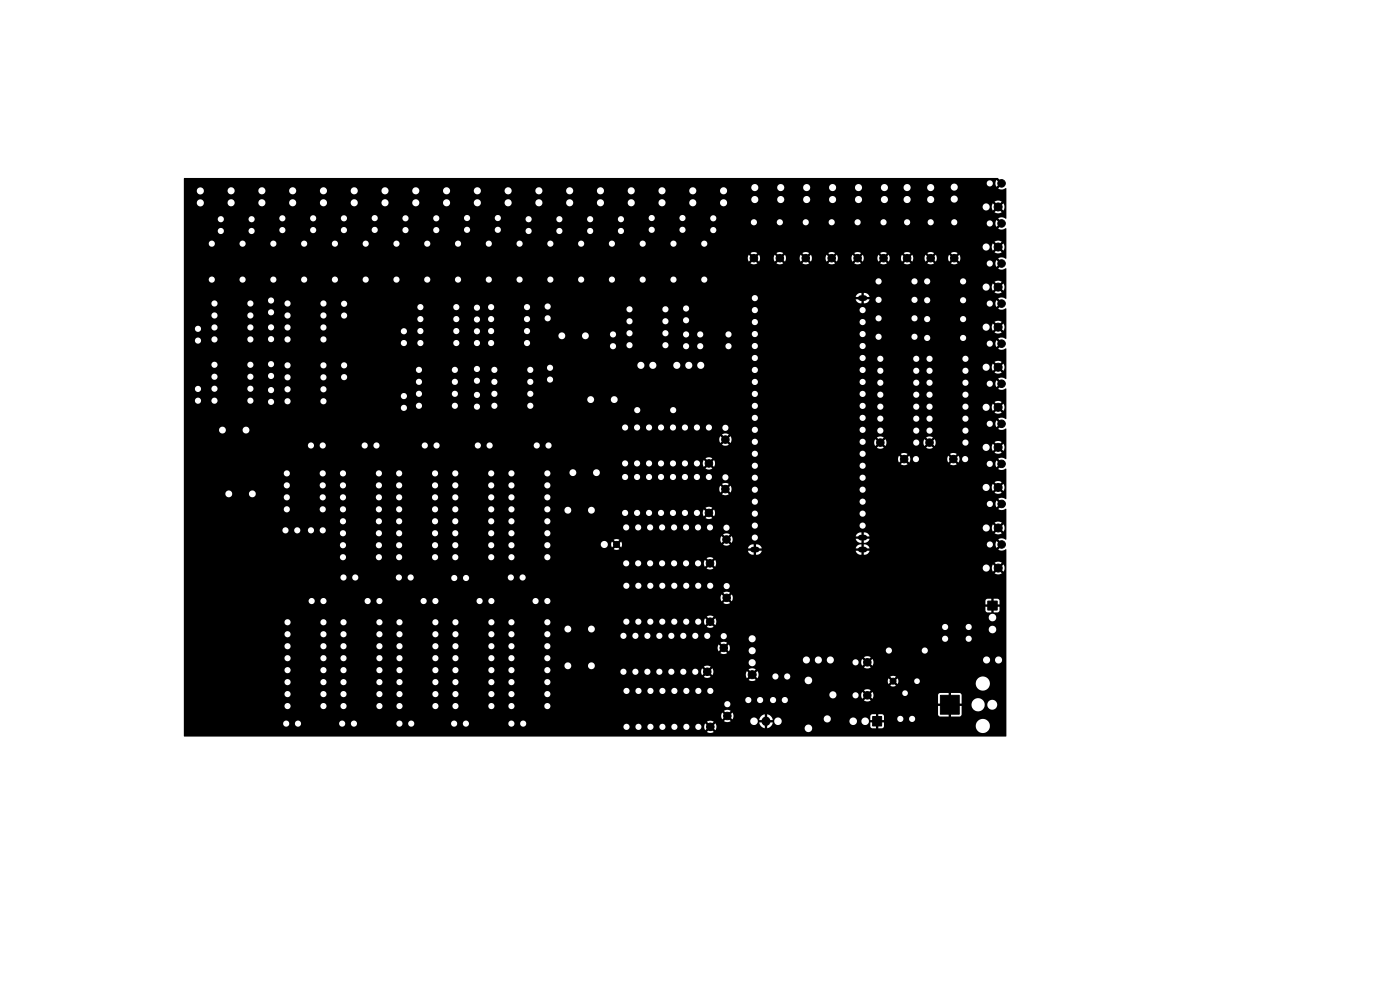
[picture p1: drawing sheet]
<svg xmlns="http://www.w3.org/2000/svg" width="297mm" height="210mm" viewBox="0 0 297 210" stroke-linecap="round" stroke-linejoin="round" font-family="sans-serif">
<g fill="#000" stroke="#000" stroke-width=".21">
<path d="M209.5 127.5h2v1.9h-2zM185.1 152h1.9v2h-1.9zM199.5 147.5h4v4h-4z"/>
<circle cx="212.5" cy="38.9" r=".8"/>
<circle cx="159.9" cy="54.8" r=".8"/>
<circle cx="165.4" cy="54.8" r=".8"/>
<circle cx="170.9" cy="54.8" r=".8"/>
<circle cx="176.4" cy="54.8" r=".8"/>
<circle cx="181.9" cy="54.8" r=".8"/>
<circle cx="187.4" cy="54.8" r=".8"/>
<circle cx="192.4" cy="54.8" r=".8"/>
<circle cx="197.4" cy="54.8" r=".8"/>
<circle cx="202.4" cy="54.8" r=".8"/>
<circle cx="211.7" cy="52.4" r=".85"/>
<circle cx="211.7" cy="43.9" r=".85"/>
<circle cx="212.5" cy="47.4" r=".8"/>
<circle cx="212.5" cy="55.9" r=".8"/>
<circle cx="211.7" cy="69.4" r=".85"/>
<circle cx="211.7" cy="77.9" r=".85"/>
<circle cx="211.7" cy="60.9" r=".85"/>
<circle cx="212.5" cy="64.4" r=".8"/>
<circle cx="212.5" cy="72.9" r=".8"/>
<circle cx="150.4" cy="98.3" r=".8"/>
<circle cx="153.9" cy="93.2" r=".8"/>
<circle cx="186.8" cy="93.9" r=".8"/>
<circle cx="191.8" cy="97.4" r=".8"/>
<circle cx="197.2" cy="93.9" r=".8"/>
<circle cx="202.2" cy="97.4" r=".8"/>
<circle cx="211.7" cy="86.4" r=".85"/>
<circle cx="211.7" cy="94.9" r=".85"/>
<circle cx="212.5" cy="81.4" r=".8"/>
<circle cx="212.5" cy="98.4" r=".8"/>
<circle cx="212.5" cy="89.9" r=".8"/>
<circle cx="130.8" cy="115.5" r=".65"/>
<circle cx="150.4" cy="108.8" r=".8"/>
<circle cx="150.6" cy="119.5" r=".8"/>
<circle cx="153.9" cy="103.7" r=".8"/>
<circle cx="154.1" cy="114.4" r=".8"/>
<circle cx="211.7" cy="103.4" r=".85"/>
<circle cx="211.8" cy="112" r=".85"/>
<circle cx="212.5" cy="115.5" r=".8"/>
<circle cx="212.5" cy="106.9" r=".8"/>
<circle cx="150.7" cy="131.9" r=".8"/>
<circle cx="153.5" cy="137.4" r=".8"/>
<circle cx="154.2" cy="126.8" r=".8"/>
<circle cx="211.8" cy="120.5" r=".85"/>
<circle cx="150" cy="142.5" r=".8"/>
<circle cx="150.7" cy="154.2" r=".8"/>
<circle cx="154.3" cy="151.9" r=".8"/>
<circle cx="159.6" cy="143.1" r=".85"/>
<circle cx="184" cy="147.5" r=".8"/>
<circle cx="184" cy="140.5" r=".8"/>
<circle cx="189.5" cy="144.5" r=".63"/>
</g>
<path d="M182.6 63.2h.8M159.7 116.6h.8M182.6 116.6h.8M182.6 114h.8" fill="none" stroke="#000" stroke-width="1.2"/>
<path d="M162.5 153h.1" fill="none" stroke="#000" stroke-width="1.9"/>
<path d="M39 37.8h172.6l.8 .7-.3 .4-.7-.7a1.29 1.29 0 0 0 0 1.4l.7-.7 .3 .4-.6 .7a1.58 1.58 0 0 0 1.6-.1l.1 6.4-.1 .1a1.34 1.34 0 0 0-1.7-.1l.7 .7-.3 .4-.7-.7a1.29 1.29 0 0 0 0 1.4l.7-.7 .3 .4-.6 .7a1.58 1.58 0 0 0 1.6-.1l.1 6.4-.1 .1a1.34 1.34 0 0 0-1.7-.1l.7 .7-.3 .4-.7-.7a1.29 1.29 0 0 0 0 1.4l.7-.7 .3 .4-.6 .7a1.58 1.58 0 0 0 1.6-.1l.1 6.4-.1 .1a1.34 1.34 0 0 0-1.7-.1l.7 .7-.3 .4-.7-.7a1.29 1.29 0 0 0 0 1.4l.7-.7 .3 .4-.6 .7a1.58 1.58 0 0 0 1.6-.1l.1 6.4-.1 .1a1.34 1.34 0 0 0-1.7-.1l.7 .7-.3 .4-.7-.7a1.29 1.29 0 0 0 0 1.4l.7-.7 .3 .4-.6 .7a1.58 1.58 0 0 0 1.6-.1l.1 6.4-.1 .1a1.34 1.34 0 0 0-1.7-.1l.7 .7-.3 .4-.7-.7a1.29 1.29 0 0 0 0 1.4l.7-.7 .3 .4-.6 .7a1.58 1.58 0 0 0 1.6-.1l.1 6.4-.1 .1a1.34 1.34 0 0 0-1.7-.1l.7 .7-.3 .4-.7-.7a1.29 1.29 0 0 0 0 1.4l.7-.7 .3 .4-.6 .7a1.58 1.58 0 0 0 1.6-.1l.1 6.4-.1 .1a1.34 1.34 0 0 0-1.7-.1l.7 .7-.3 .4-.7-.7a1.29 1.29 0 0 0 0 1.4l.7-.7 .3 .4-.6 .7a1.58 1.58 0 0 0 1.6-.1l.1 6.4-.1 .1a1.33 1.33 0 0 0-1.6-.1l.6 .7-.3 .4-.7-.7a1.29 1.29 0 0 0 0 1.4l.7-.7 .3 .4-.6 .7a1.59 1.59 0 0 0 1.6-.1l.1 6.5-.1 .1a1.33 1.33 0 0 0-1.6-.1l.6 .7-.3 .4-.7-.7a1.29 1.29 0 0 0 0 1.4l.7-.7 .3 .4-.6 .7a1.59 1.59 0 0 0 1.6-.1v39.7h-174.3l-.1-.1v-1.9h93.3a.65 .65 0 0 0 .6 .6 .65 .65 0 0 0 .7-.6h1.2v.2a.65 .65 0 0 0 .7 .4 .65 .65 0 0 0 .6-.6h1.2l.1 .2a.65 .65 0 0 0 .7 .4 .65 .65 0 0 0 .5-.6h1.3v.2a.65 .65 0 0 0 .7 .4 .65 .65 0 0 0 .6-.6h1.2v.2a.65 .65 0 0 0 .7 .4 .65 .65 0 0 0 .6-.6h1.3v.2a.65 .65 0 0 0 .7 .4 .65 .65 0 0 0 .6-.6h1.2v.2a.65 .65 0 0 0 .8 .4 .65 .65 0 0 0 .5-.7h.6l.2 .8 .7-.7 .3 .4-.6 .7a1.29 1.29 0 0 0 1.4 0l-.7-.7 .4-.4 .7 .7a1.29 1.29 0 0 0 0-1.4l-.7 .6-.4-.3 .7-.7a1.3 1.3 0 0 0-1.4 0l.6 .7-.3 .3-.7-.6-.2 .6h-.6a.65 .65 0 0 0-.7-.6 .65 .65 0 0 0-.6 .7h-1.2v-.1a.65 .65 0 0 0-.8-.6 .65 .65 0 0 0-.5 .7h-1.3v-.1a.65 .65 0 0 0-.7-.6 .65 .65 0 0 0-.6 .7h-1.2v-.1a.65 .65 0 0 0-.7-.6 .65 .65 0 0 0-.6 .7h-1.3v-.1a.65 .65 0 0 0-.7-.6 .65 .65 0 0 0-.6 .7h-1.2v-.1a.65 .65 0 0 0-.7-.6 .65 .65 0 0 0-.6 .7h-1.2v-.1a.65 .65 0 0 0-.8-.6 .65 .65 0 0 0-.5 .7h-93.3v-.6h21.1v.1a.65 .65 0 0 0 .7 .4 .65 .65 0 0 0 .6-.5h1.2v.1a.65 .65 0 0 0 .7 .4 .65 .65 0 0 0 .6-.5h8l.1 .1a.65 .65 0 0 0 .7 .4 .65 .65 0 0 0 .5-.5h1.2l.1 .1a.65 .65 0 0 0 .7 .4 .65 .65 0 0 0 .5-.5h8.4v.1a.65 .65 0 0 0 .7 .4 .65 .65 0 0 0 .6-.5h1.2v.1a.65 .65 0 0 0 .7 .4 .65 .65 0 0 0 .6-.5h7.8v.1a.65 .65 0 0 0 .7 .4 .65 .65 0 0 0 .6-.5h1.2v.1a.65 .65 0 0 0 .7 .4 .65 .65 0 0 0 .6-.5h8.3l.1 .1a.65 .65 0 0 0 .7 .4 .65 .65 0 0 0 .5-.5h1.2l.1 .1a.65 .65 0 0 0 1 .3 .65 .65 0 0 0-.2-1.1 .65 .65 0 0 0-.9 .7h-1.2v-.2a.65 .65 0 0 0-.7-.6 .65 .65 0 0 0-.6 .8h-8.3v-.2a.65 .65 0 0 0-.7-.6 .65 .65 0 0 0-.6 .8h-1.2v-.2a.65 .65 0 0 0-.7-.6 .65 .65 0 0 0-.6 .8h-7.8v-.2a.65 .65 0 0 0-.7-.6 .65 .65 0 0 0-.6 .8h-1.2v-.2a.65 .65 0 0 0-.7-.6 .65 .65 0 0 0-.6 .8h-8.4v-.2a.65 .65 0 0 0-.7-.6 .65 .65 0 0 0-.6 .8h-1.2v-.2a.65 .65 0 0 0-.7-.6 .65 .65 0 0 0-.6 .8h-8v-.2a.65 .65 0 0 0-.7-.6 .65 .65 0 0 0-.6 .8h-1.2v-.2a.65 .65 0 0 0-.7-.6 .65 .65 0 0 0-.6 .8h-21.1v-1.8h114l.2 .8 .7-.7 .4 .4-.7 .7a1.29 1.29 0 0 0 1.4 0l4.2-.1a.8 .8 0 0 0 .8 .9 .8 .8 0 0 0 .7-1h1.3v.5h-.9a1.43 1.43 0 0 0 1.1 1.2v-1h.6v1l7.9-.1a.8 .8 0 0 0 1.1 .9 .8 .8 0 0 0 .2-1.4 .8 .8 0 0 0-1.3 .4v.1h-7.7a1.43 1.43 0 0 0 .9-1.1h-.9v-.4h1.2a.8 .8 0 0 0 1.1 .9 .8 .8 0 0 0 .3-1.4h9.1v.2a.76 .76 0 0 0 .6 .6 .76 .76 0 0 0 .8-.3h4.1v.2a.8 .8 0 0 0 .9 .7 .8 .8 0 0 0 .7-.9h.9v.2a.8 .8 0 0 0 1.3 .6 .8 .8 0 0 0 0-1.4 .8 .8 0 0 0-1.3 .6h-.9a.8 .8 0 0 0-.8-.7 .8 .8 0 0 0-.8 .7h-4.1l.2-.5-.3-.4h8.6v.8h1v.5h-1v.8l.5 .4h.7v-1h.5v1l1-.1 .2-.5h19.5v.2a1.51 1.51 0 0 0 2.3 1.2 1.51 1.51 0 0 0 0-2.6 1.51 1.51 0 0 0-2.3 1.2h-19.5v-.6h-.9v-.5h.9v-.2h2.8l.1 .1a.65 .65 0 0 0 .7 .5 .65 .65 0 0 0 .6-.6h1.1l.1 .1a.65 .65 0 0 0 1 .3 .65 .65 0 0 0-.2-1.1 .65 .65 0 0 0-.9 .7h-1.1v-.2a.65 .65 0 0 0-.8-.6 .65 .65 0 0 0-.6 .8h-2.8v-.8l-.4-.3h-.8v1h-.5v-1l-.9 .1-.3 .4h-8.6a.76 .76 0 0 0-.8-.2 .76 .76 0 0 0-.5 .6h-9.1a.8 .8 0 0 0-1.4 .5h-1.2v-.1h.9a1.43 1.43 0 0 0-1.1-1.3v1h-.6v-1a1.44 1.44 0 0 0-1.1 1.3l-.4-.1a.8 .8 0 0 0-.8-.5 .8 .8 0 0 0-.7 .7h-4.2l-.7-.6 .4-.4 .7 .7a1.29 1.29 0 0 0 0-1.4l-.7 .6-.4-.3 .7-.7a1.29 1.29 0 0 0-1.4 0l.7 .7-.4 .3-.7-.6-.2 .6h-114v-2h21.3a.65 .65 0 0 0 .7 .6 .65 .65 0 0 0 .7-.6h6.3v.2a.65 .65 0 0 0 .7 .4 .65 .65 0 0 0 .6-.6h2.9v.2a.65 .65 0 0 0 .7 .4 .65 .65 0 0 0 .6-.6h6.3l.1 .2a.65 .65 0 0 0 .7 .4 .65 .65 0 0 0 .5-.6h3v.2a.65 .65 0 0 0 .7 .4 .65 .65 0 0 0 .6-.6h6.3v.2a.65 .65 0 0 0 .7 .4 .65 .65 0 0 0 .6-.6h3v.2a.65 .65 0 0 0 .7 .4 .65 .65 0 0 0 .6-.6h6.3v.2a.65 .65 0 0 0 .7 .4 .65 .65 0 0 0 .6-.6h2.9l.1 .2a.65 .65 0 0 0 .7 .4 .65 .65 0 0 0 .6-.6h6.3v.2a.65 .65 0 0 0 .9 .4 .65 .65 0 0 0 .3-1h36.9l.1 .2a.65 .65 0 0 0 1 .3 .65 .65 0 0 0-.2-1.1 .65 .65 0 0 0-.9 .6h-36.9l-.2-.1a.65 .65 0 0 0-.7-.1 .65 .65 0 0 0-.3 .6h-6.3v-.1a.65 .65 0 0 0-.8-.6 .65 .65 0 0 0-.6 .7h-2.9v-.1a.65 .65 0 0 0-.7-.6 .65 .65 0 0 0-.6 .7h-6.3v-.1a.65 .65 0 0 0-.7-.6 .65 .65 0 0 0-.6 .7h-3v-.1a.65 .65 0 0 0-.7-.6 .65 .65 0 0 0-.6 .7h-6.3v-.1a.65 .65 0 0 0-.7-.6 .65 .65 0 0 0-.6 .7h-3v-.1a.65 .65 0 0 0-.7-.6 .65 .65 0 0 0-.6 .7h-6.3v-.1a.65 .65 0 0 0-.7-.6 .65 .65 0 0 0-.6 .7h-2.9v-.1a.65 .65 0 0 0-.7-.6 .65 .65 0 0 0-.6 .7h-6.3v-.1a.65 .65 0 0 0-.8-.6 .65 .65 0 0 0-.6 .7h-21.3v-1.2h119.1v.1a.65 .65 0 0 0 .7 .4 .65 .65 0 0 0 .6-.5h1.2v.1a.65 .65 0 0 0 .7 .4 .65 .65 0 0 0 .6-.5h1.4l.1 .1a.65 .65 0 0 0 .7 .4 .65 .65 0 0 0 .6-.5h1.1l.1 .1a.65 .65 0 0 0 1 .3 .65 .65 0 0 0-.2-1.1 .65 .65 0 0 0-.9 .7h-1.1v-.2a.65 .65 0 0 0-.8-.6 .65 .65 0 0 0-.6 .8h-1.4v-.2a.65 .65 0 0 0-.7-.6 .65 .65 0 0 0-.6 .8h-1.2v-.2a.65 .65 0 0 0-.7-.6 .65 .65 0 0 0-.6 .8h-119.1v-1.3h21.3l.1 .1a.65 .65 0 0 0 .7 .5 .65 .65 0 0 0 .6-.6h6.3v.1a.65 .65 0 0 0 .7 .5 .65 .65 0 0 0 .6-.6h2.9v.1a.65 .65 0 0 0 .7 .5 .65 .65 0 0 0 .6-.6h6.3l.1 .1a.65 .65 0 0 0 .7 .5 .65 .65 0 0 0 .5-.6h3v.1a.65 .65 0 0 0 .7 .5 .65 .65 0 0 0 .6-.6h6.3v.1a.65 .65 0 0 0 .7 .5 .65 .65 0 0 0 .6-.6h3v.1a.65 .65 0 0 0 .7 .5 .65 .65 0 0 0 .6-.6h6.3v.1a.65 .65 0 0 0 .7 .5 .65 .65 0 0 0 .6-.6h2.9l.1 .1a.65 .65 0 0 0 .7 .5 .65 .65 0 0 0 .6-.6h6.3v.1a.65 .65 0 0 0 .7 .5 .65 .65 0 0 0 .6-.6h59.1v.2a.76 .76 0 0 0 .8 .7 .76 .76 0 0 0 .7-.6h3.4l.1 .1a.65 .65 0 0 0 .7 .4 .65 .65 0 0 0 .5-.7h.6l.2 .8 .7-.7 .4 .4-.7 .7a1.29 1.29 0 0 0 1.4 0l-.7-.7 .4-.4 .7 .7 .2-.6-.1-.6h6.2a.6 .6 0 0 0 .3 .6 .6 .6 0 0 0 .7-.1h6.6v1.8h1v.5h-1v1.8l.4 .4h1.8v-1h.5v1l2-.1 .3-.3v-1.8h-1v-.4h3.1a1.4 1.4 0 0 0 1.4 1.5 1.4 1.4 0 0 0 1.4-1.5h.5v.2a1.06 1.06 0 0 0 1.7 .8 1.06 1.06 0 0 0 0-1.8 1.06 1.06 0 0 0-1.7 .8h-.5a1.4 1.4 0 0 0-1.4-1.3 1.4 1.4 0 0 0-1.4 1.3h-3.1v-.1h1v-1.9l-.4-.4h-1.9v1h-.5v-1h-1.8l-.4 .5-6.5-.1a.61 .61 0 0 0-.3-.9 .61 .61 0 0 0-.8 .5h-6.2l-.1-.2-.7 .7-.4-.4 .7-.7a1.29 1.29 0 0 0-1.4 0l.7 .7-.4 .4-.7-.7-.2 .6h-.6a.65 .65 0 0 0-.7-.5 .65 .65 0 0 0-.6 .7l-3.3-.1a.76 .76 0 0 0-.7-.9 .76 .76 0 0 0-.9 .7h-59.1l-.1-.4-.4-.3h16a.65 .65 0 0 0 .6 .6 .65 .65 0 0 0 .7-.6h1.2v.2a.65 .65 0 0 0 .7 .4 .65 .65 0 0 0 .6-.6h1.2l.1 .2a.65 .65 0 0 0 .7 .4 .65 .65 0 0 0 .5-.6h1.3v.2a.65 .65 0 0 0 .7 .4 .65 .65 0 0 0 .6-.6h1.2v.2a.65 .65 0 0 0 .7 .4 .65 .65 0 0 0 .6-.6h1.3v.2a.65 .65 0 0 0 .7 .4 .65 .65 0 0 0 .6-.6h1.2v.2a.65 .65 0 0 0 .7 .4 .65 .65 0 0 0 .6-.6h1.2l.1 .2a.65 .65 0 0 0 1 .2 .65 .65 0 0 0-.2-1 .65 .65 0 0 0-.9 .6h-1.2v-.1a.65 .65 0 0 0-.7-.6 .65 .65 0 0 0-.6 .7h-1.2v-.1a.65 .65 0 0 0-.8-.6 .65 .65 0 0 0-.5 .7h-1.3v-.1a.65 .65 0 0 0-.7-.6 .65 .65 0 0 0-.6 .7h-1.2v-.1a.65 .65 0 0 0-.7-.6 .65 .65 0 0 0-.6 .7h-1.3v-.1a.65 .65 0 0 0-.7-.6 .65 .65 0 0 0-.6 .7h-1.2v-.1a.65 .65 0 0 0-.7-.6 .65 .65 0 0 0-.6 .7h-1.2v-.1a.65 .65 0 0 0-.8-.6 .65 .65 0 0 0-.5 .7h-16a.65 .65 0 0 0-.8 .7h-6.3v-.1a.65 .65 0 0 0-.8-.6 .65 .65 0 0 0-.6 .7h-2.9v-.1a.65 .65 0 0 0-.7-.6 .65 .65 0 0 0-.6 .7h-6.3v-.1a.65 .65 0 0 0-.7-.6 .65 .65 0 0 0-.6 .7h-3v-.1a.65 .65 0 0 0-.7-.6 .65 .65 0 0 0-.6 .7h-6.3v-.1a.65 .65 0 0 0-.7-.6 .65 .65 0 0 0-.6 .7h-3v-.1a.65 .65 0 0 0-.7-.6 .65 .65 0 0 0-.6 .7h-6.3v-.1a.65 .65 0 0 0-.7-.6 .65 .65 0 0 0-.6 .7h-2.9v-.1a.65 .65 0 0 0-.7-.6 .65 .65 0 0 0-.6 .7h-6.3v-.1a.65 .65 0 0 0-.8-.6 .65 .65 0 0 0-.6 .7h-21.3v-1.8h149.9a1.13 1.13 0 0 0 1.2 0l-.6-.6-.6 .6h-149.9v-.7h21.3l.1 .1a.65 .65 0 0 0 .7 .4 .65 .65 0 0 0 .6-.5h6.3v.1a.65 .65 0 0 0 .7 .4 .65 .65 0 0 0 .6-.5h2.9v.1a.65 .65 0 0 0 .7 .4 .65 .65 0 0 0 .6-.5h6.3l.1 .1a.65 .65 0 0 0 .7 .4 .65 .65 0 0 0 .5-.5h3v.1a.65 .65 0 0 0 .7 .4 .65 .65 0 0 0 .6-.5h6.3v.1a.65 .65 0 0 0 .7 .4 .65 .65 0 0 0 .6-.5h3v.1a.65 .65 0 0 0 .7 .4 .65 .65 0 0 0 .6-.5h6.3v.1a.65 .65 0 0 0 .7 .4 .65 .65 0 0 0 .6-.5h2.9l.1 .1a.65 .65 0 0 0 .7 .4 .65 .65 0 0 0 .6-.5h6.3v.1a.65 .65 0 0 0 1.1 .3 .65 .65 0 0 0-.3-1.1 .65 .65 0 0 0-.8 .7h-6.3v-.2a.65 .65 0 0 0-.8-.6 .65 .65 0 0 0-.6 .8h-2.9v-.2a.65 .65 0 0 0-.7-.6 .65 .65 0 0 0-.6 .8h-6.3v-.2a.65 .65 0 0 0-.7-.6 .65 .65 0 0 0-.6 .8h-3v-.2a.65 .65 0 0 0-.7-.6 .65 .65 0 0 0-.6 .8h-6.3v-.2a.65 .65 0 0 0-.7-.6 .65 .65 0 0 0-.6 .8h-3v-.2a.65 .65 0 0 0-.7-.6 .65 .65 0 0 0-.6 .8h-6.3v-.2a.65 .65 0 0 0-.7-.6 .65 .65 0 0 0-.6 .8h-2.9v-.2a.65 .65 0 0 0-.7-.6 .65 .65 0 0 0-.6 .8h-6.3v-.2a.65 .65 0 0 0-.8-.6 .65 .65 0 0 0-.6 .8h-21.3v-2.6h21.3l.1 .1a.65 .65 0 0 0 .7 .5 .65 .65 0 0 0 .6-.6h6.3v.1a.65 .65 0 0 0 .7 .5 .65 .65 0 0 0 .6-.6h2.9v.1a.65 .65 0 0 0 .7 .5 .65 .65 0 0 0 .6-.6h6.3l.1 .1a.65 .65 0 0 0 .7 .5 .65 .65 0 0 0 .5-.6h3v.1a.65 .65 0 0 0 .7 .5 .65 .65 0 0 0 .6-.6h6.3v.1a.65 .65 0 0 0 .7 .5 .65 .65 0 0 0 .6-.6h3v.1a.65 .65 0 0 0 .7 .5 .65 .65 0 0 0 .6-.6h6.3v.1a.65 .65 0 0 0 .7 .5 .65 .65 0 0 0 .6-.6h2.9l.1 .1a.65 .65 0 0 0 .7 .5 .65 .65 0 0 0 .6-.6h6.3v.1a.65 .65 0 0 0 1.1 .3h15v.1a.65 .65 0 0 0 .7 .4 .65 .65 0 0 0 .6-.5h1.2l.1 .1a.65 .65 0 0 0 .7 .4 .65 .65 0 0 0 .6-.5h1.2v.1a.65 .65 0 0 0 .7 .4 .65 .65 0 0 0 .6-.5h1.2l.1 .1a.65 .65 0 0 0 .6 .4 .65 .65 0 0 0 .6-.5h1.3v.1a.65 .65 0 0 0 .7 .4 .65 .65 0 0 0 .6-.5h1.2v.1a.65 .65 0 0 0 .7 .4 .65 .65 0 0 0 .6-.5h1.2l.1 .1a.65 .65 0 0 0 .7 .4 .65 .65 0 0 0 .5-.7h.6l.3 .8 .6-.7 .4 .4-.6 .7a1.29 1.29 0 0 0 1.4 0l-.7-.7 .3-.4 .7 .7 .1-.2h7l.3 .9 .6-.7 .3 .4-.6 .6a1.34 1.34 0 0 0 1.5 .1h10.4v.1a.8 .8 0 0 0 .8 .7 .8 .8 0 0 0 .8-.7h16l.2 .7 .6-.6a.35 .35 0 0 0 .4 .4 .35 .35 0 0 0 .3-.4l.6 .6 .2-.7h3.3v.2a.6 .6 0 0 0 .5 .5 .6 .6 0 0 0 .6-.2h12v.2a1.5 1.5 0 0 0 2.3 1.2 1.5 1.5 0 0 0 0-2.6 1.5 1.5 0 0 0-2.3 1.2h-12a.61 .61 0 0 0-.2-1 .61 .61 0 0 0-.9 .5h-3.3l-.2-.5-.6 .6v-.1a.39 .39 0 0 0-.4-.2 .39 .39 0 0 0-.3 .3l-.6-.6-.2 .5h-16v-.2a.8 .8 0 0 0-.7-.7h17.3l.6 .6 .6-.6a1.13 1.13 0 0 0-1.2 0h-17.3a.8 .8 0 0 0-.9 .8h-10.4l-.6-.7 .4-.4 .6 .7 .1-.3h3l.1 .1a.65 .65 0 0 0 .7 .4 .65 .65 0 0 0 .6-.5h1.1l.1 .1a.65 .65 0 0 0 1 .3 .65 .65 0 0 0-.2-1.1 .65 .65 0 0 0-.9 .7h-1.1v-.2a.65 .65 0 0 0-.8-.6 .65 .65 0 0 0-.6 .8h-3l.1-.6-.2-.6-.6 .6-.4-.4 .6-.6a1.33 1.33 0 0 0-1.5 0l.6 .6-.3 .4-.6-.6-.3 .6h-7l.1-.6-.2-.6-.7 .7-.3-.4 .7-.7a1.29 1.29 0 0 0-1.5 0l.7 .7-.4 .4-.6-.7-.3 .6h-.6a.65 .65 0 0 0-.7-.5 .65 .65 0 0 0-.6 .7h-1.2v-.2a.65 .65 0 0 0-.7-.6 .65 .65 0 0 0-.6 .8h-1.2v-.2a.65 .65 0 0 0-.7-.6 .65 .65 0 0 0-.6 .8h-1.3v-.2a.65 .65 0 0 0-.7-.6 .65 .65 0 0 0-.6 .8h-1.2v-.2a.65 .65 0 0 0-.7-.6 .65 .65 0 0 0-.6 .8h-1.2v-.2a.65 .65 0 0 0-.8-.6 .65 .65 0 0 0-.6 .8h-1.2v-.2a.65 .65 0 0 0-.7-.6 .65 .65 0 0 0-.6 .8h-15l.1-.1a.65 .65 0 0 0-.5-1 .65 .65 0 0 0-.7 .7h-6.3v-.1a.65 .65 0 0 0-.8-.6 .65 .65 0 0 0-.6 .7h-2.9v-.1a.65 .65 0 0 0-.7-.6 .65 .65 0 0 0-.6 .7h-6.3v-.1a.65 .65 0 0 0-.7-.6 .65 .65 0 0 0-.6 .7h-3v-.1a.65 .65 0 0 0-.7-.6 .65 .65 0 0 0-.6 .7h-6.3v-.1a.65 .65 0 0 0-.7-.6 .65 .65 0 0 0-.6 .7h-3v-.1a.65 .65 0 0 0-.7-.6 .65 .65 0 0 0-.6 .7h-6.3v-.1a.65 .65 0 0 0-.7-.6 .65 .65 0 0 0-.6 .7h-2.9v-.1a.65 .65 0 0 0-.7-.6 .65 .65 0 0 0-.6 .7h-6.3v-.1a.65 .65 0 0 0-.8-.6 .65 .65 0 0 0-.6 .7h-21.3v-.9h80.7l.1 .1a.73 .73 0 0 0 .7 .6 .73 .73 0 0 0 .7-.7h3.5l.1 .1a.73 .73 0 0 0 1.1 .4 .73 .73 0 0 0 0-1.1h32.9v.1a.75 .75 0 0 0 1.1 .4 .75 .75 0 0 0 .2-1.1h10.2v.1a.75 .75 0 0 0 .8 .6 .75 .75 0 0 0 .7-.7h1.1v.1a.75 .75 0 0 0 .8 .6 .75 .75 0 0 0 .7-.7h1v.1a.75 .75 0 0 0 1.2 .4h4.2l.1 .1a.65 .65 0 0 0 .7 .4 .65 .65 0 0 0 .5-.7h.6l.2 .8 .7-.7 .4 .4-.7 .7a1.29 1.29 0 0 0 1.4 0l-.7-.7 .4-.4 .7 .7 .2-.6-.1-.5h23.3l.1 .1a.75 .75 0 0 0 .8 .6 .75 .75 0 0 0 .6-.7h1.1v.1a.75 .75 0 0 0 1.3 .4 .75 .75 0 0 0-.3-1.3 .75 .75 0 0 0-1 .8h-1.1v-.2a.75 .75 0 0 0-.8-.7 .75 .75 0 0 0-.7 .9h-23.3l-.1-.3-.7 .7-.4-.4 .7-.7a1.29 1.29 0 0 0-1.4 0l.7 .7-.4 .4-.7-.7-.2 .6h-.6a.65 .65 0 0 0-.7-.5 .65 .65 0 0 0-.6 .7h-4.2l.1-.1a.75 .75 0 0 0-.3-1.2 .75 .75 0 0 0-1 .8h-1v-.2a.75 .75 0 0 0-.9-.7 .75 .75 0 0 0-.6 .9h-1.1v-.2a.75 .75 0 0 0-.8-.7 .75 .75 0 0 0-.7 .9l-10.3-.1a.75 .75 0 0 0-.8-.1 .75 .75 0 0 0-.4 .8l-33-.1a.73 .73 0 0 0-1.1 .7h-3.5v-.1a.73 .73 0 0 0-.8-.7 .73 .73 0 0 0-.7 .8h-80.7v-1.6h21.3l.1 .1a.65 .65 0 0 0 .7 .5 .65 .65 0 0 0 .6-.6h6.3v.1a.65 .65 0 0 0 .7 .5 .65 .65 0 0 0 .6-.6h2.9v.1a.65 .65 0 0 0 .7 .5 .65 .65 0 0 0 .6-.6h6.3l.1 .1a.65 .65 0 0 0 .7 .5 .65 .65 0 0 0 .5-.6h3v.1a.65 .65 0 0 0 .7 .5 .65 .65 0 0 0 .6-.6h6.3v.1a.65 .65 0 0 0 .7 .5 .65 .65 0 0 0 .6-.6h3v.1a.65 .65 0 0 0 .7 .5 .65 .65 0 0 0 .6-.6h6.3v.1a.65 .65 0 0 0 .7 .5 .65 .65 0 0 0 .6-.6h2.9l.1 .1a.65 .65 0 0 0 .7 .5 .65 .65 0 0 0 .6-.6h6.3v.1a.65 .65 0 0 0 1.1 .3 .65 .65 0 0 0-.2-1.1 .65 .65 0 0 0-.9 .7h-6.3v-.1a.65 .65 0 0 0-.8-.6 .65 .65 0 0 0-.6 .7h-2.9v-.1a.65 .65 0 0 0-.7-.6 .65 .65 0 0 0-.6 .7h-6.3v-.1a.65 .65 0 0 0-.7-.6 .65 .65 0 0 0-.6 .7h-3v-.1a.65 .65 0 0 0-.7-.6 .65 .65 0 0 0-.6 .7h-6.3v-.1a.65 .65 0 0 0-.7-.6 .65 .65 0 0 0-.6 .7h-3v-.1a.65 .65 0 0 0-.7-.6 .65 .65 0 0 0-.6 .7h-6.3v-.1a.65 .65 0 0 0-.7-.6 .65 .65 0 0 0-.6 .7h-2.9v-.1a.65 .65 0 0 0-.7-.6 .65 .65 0 0 0-.6 .7h-6.3v-.1a.65 .65 0 0 0-.8-.6 .65 .65 0 0 0-.6 .7h-21.3v-2.6h21.3l.1 .2a.65 .65 0 0 0 .7 .4 .65 .65 0 0 0 .6-.6h6.3v.2a.65 .65 0 0 0 .7 .4 .65 .65 0 0 0 .6-.6h2.9v.2a.65 .65 0 0 0 .7 .4 .65 .65 0 0 0 .6-.6h6.3l.1 .2a.65 .65 0 0 0 .7 .4 .65 .65 0 0 0 .5-.6h3v.2a.65 .65 0 0 0 .7 .4 .65 .65 0 0 0 .6-.6h6.3v.2a.65 .65 0 0 0 .7 .4 .65 .65 0 0 0 .6-.6h3v.2a.65 .65 0 0 0 .7 .4 .65 .65 0 0 0 .6-.6h6.3v.2a.65 .65 0 0 0 .7 .4 .65 .65 0 0 0 .6-.6h2.9l.1 .2a.65 .65 0 0 0 .7 .4 .65 .65 0 0 0 .6-.6h6.3v.2a.65 .65 0 0 0 .6 .4 .65 .65 0 0 0 .6-.4h35.5l.3 .9 .6-.7 .4 .3-.6 .8a1.29 1.29 0 0 0 1.4-.1l-.7-.7 .3-.3 .7 .7 4.2-.1a.75 .75 0 0 0 .8 .7 .75 .75 0 0 0 .7-.7h27.6v.1a.65 .65 0 0 0 .7 .4 .65 .65 0 0 0 .6-.5h6.3l.1 .1a.65 .65 0 0 0 1 .3 .65 .65 0 0 0-.2-1.1 .65 .65 0 0 0-.9 .7h-6.3v-.2a.65 .65 0 0 0-.7-.6 .65 .65 0 0 0-.6 .8l-27.6-.1a.75 .75 0 0 0-.8-.7 .75 .75 0 0 0-.7 .8h-4.1l.1-.8-.2-.6-.7 .7-.3-.4 .6-.7a1.29 1.29 0 0 0-1.4 .1l.7 .6-.4 .4-.6-.7-.3 .6h-35.5a.65 .65 0 0 0-.5-.9 .65 .65 0 0 0-.7 .7h-6.3v-.1a.65 .65 0 0 0-.8-.6 .65 .65 0 0 0-.6 .7h-2.9v-.1a.65 .65 0 0 0-.7-.6 .65 .65 0 0 0-.6 .7h-6.3v-.1a.65 .65 0 0 0-.7-.6 .65 .65 0 0 0-.6 .7h-3v-.1a.65 .65 0 0 0-.7-.6 .65 .65 0 0 0-.6 .7h-6.3v-.1a.65 .65 0 0 0-.7-.6 .65 .65 0 0 0-.6 .7h-3v-.1a.65 .65 0 0 0-.7-.6 .65 .65 0 0 0-.6 .7h-6.3v-.1a.65 .65 0 0 0-.7-.6 .65 .65 0 0 0-.6 .7h-2.9v-.1a.65 .65 0 0 0-.7-.6 .65 .65 0 0 0-.6 .7h-6.3v-.1a.65 .65 0 0 0-.8-.6 .65 .65 0 0 0-.6 .7h-21.3v-2.5h21.3l.1 .1a.65 .65 0 0 0 .7 .5 .65 .65 0 0 0 .6-.6h6.3v.1a.65 .65 0 0 0 .7 .5 .65 .65 0 0 0 .6-.6h2.9v.1a.65 .65 0 0 0 .7 .5 .65 .65 0 0 0 .6-.6h6.3l.1 .1a.65 .65 0 0 0 .7 .5 .65 .65 0 0 0 .5-.6h3v.1a.65 .65 0 0 0 .7 .5 .65 .65 0 0 0 .6-.6h6.3v.1a.65 .65 0 0 0 .7 .5 .65 .65 0 0 0 .6-.6h3v.1a.65 .65 0 0 0 .7 .5 .65 .65 0 0 0 .6-.6h6.3v.1a.65 .65 0 0 0 .7 .5 .65 .65 0 0 0 .6-.6h2.9l.1 .1a.65 .65 0 0 0 .7 .5 .65 .65 0 0 0 .6-.6h6.3v.1a.65 .65 0 0 0 1.1 .2h15v.2a.65 .65 0 0 0 .7 .4 .65 .65 0 0 0 .6-.6h1.2l.1 .2a.65 .65 0 0 0 .7 .4 .65 .65 0 0 0 .6-.6h1.2v.2a.65 .65 0 0 0 .7 .4 .65 .65 0 0 0 .6-.6h1.2l.1 .2a.65 .65 0 0 0 .6 .4 .65 .65 0 0 0 .6-.6h1.3v.2a.65 .65 0 0 0 .7 .4 .65 .65 0 0 0 .6-.6h1.2v.2a.65 .65 0 0 0 .7 .4 .65 .65 0 0 0 .6-.6h1.2l.1 .2a.65 .65 0 0 0 .7 .4 .65 .65 0 0 0 .6-.6h1.2v.2a.65 .65 0 0 0 .7 .4 .65 .65 0 0 0 .6-.5h2.2v.1a.65 .65 0 0 0 .8 .5h5.1v.1a.75 .75 0 0 0 .8 .5 .75 .75 0 0 0 .7-.6h39.5l.1 .1a.65 .65 0 0 0 .7 .5 .65 .65 0 0 0 .6-.6h3.6l.1 .1a.65 .65 0 0 0 1 .3 .65 .65 0 0 0-.2-1.1 .65 .65 0 0 0-.9 .7h-3.6v-.2a.65 .65 0 0 0-.8-.6 .65 .65 0 0 0-.6 .8h-39.5v-.2a.75 .75 0 0 0-.8-.7 .75 .75 0 0 0-.7 .9h-5.1a.65 .65 0 0 0 .5-.8 .65 .65 0 0 0-.8-.5 .65 .65 0 0 0-.5 .7l-2.2-.1a.65 .65 0 0 0-.7-.7 .65 .65 0 0 0-.6 .7h-1.2v-.1a.65 .65 0 0 0-.8-.6 .65 .65 0 0 0-.6 .7h-1.2v-.1a.65 .65 0 0 0-.7-.6 .65 .65 0 0 0-.6 .7h-1.2v-.1a.65 .65 0 0 0-.7-.6 .65 .65 0 0 0-.6 .7h-1.3v-.1a.65 .65 0 0 0-.7-.6 .65 .65 0 0 0-.6 .7h-1.2v-.1a.65 .65 0 0 0-.7-.6 .65 .65 0 0 0-.6 .7h-1.2v-.1a.65 .65 0 0 0-.8-.6 .65 .65 0 0 0-.6 .7h-1.2v-.1a.65 .65 0 0 0-.7-.6 .65 .65 0 0 0-.6 .7h-15l.1-.1a.65 .65 0 0 0-.5-.9 .65 .65 0 0 0-.7 .7h-6.3v-.1a.65 .65 0 0 0-.8-.6 .65 .65 0 0 0-.6 .7h-2.9v-.1a.65 .65 0 0 0-.7-.6 .65 .65 0 0 0-.6 .7h-6.3v-.1a.65 .65 0 0 0-.7-.6 .65 .65 0 0 0-.6 .7h-3v-.1a.65 .65 0 0 0-.7-.6 .65 .65 0 0 0-.6 .7h-6.3v-.1a.65 .65 0 0 0-.7-.6 .65 .65 0 0 0-.6 .7h-3v-.1a.65 .65 0 0 0-.7-.6 .65 .65 0 0 0-.6 .7h-6.3v-.1a.65 .65 0 0 0-.7-.6 .65 .65 0 0 0-.6 .7h-2.9v-.1a.65 .65 0 0 0-.7-.6 .65 .65 0 0 0-.6 .7h-6.3v-.1a.65 .65 0 0 0-.8-.6 .65 .65 0 0 0-.6 .7h-21.3v-1.1h80.7l.1 .1a.73 .73 0 0 0 .7 .6 .73 .73 0 0 0 .7-.7h3.5l.1 .1a.73 .73 0 0 0 1.2 .4 .73 .73 0 0 0-.3-1.2 .73 .73 0 0 0-1 .7h-3.5v-.1a.73 .73 0 0 0-.8-.7 .73 .73 0 0 0-.7 .8h-80.7v-1.4h21.3l.1 .1a.65 .65 0 0 0 .7 .4 .65 .65 0 0 0 .6-.5h6.3v.1a.65 .65 0 0 0 .7 .4 .65 .65 0 0 0 .6-.5h2.9v.1a.65 .65 0 0 0 .7 .4 .65 .65 0 0 0 .6-.5h6.3l.1 .1a.65 .65 0 0 0 .7 .4 .65 .65 0 0 0 .5-.5h3v.1a.65 .65 0 0 0 .7 .4 .65 .65 0 0 0 .6-.5h6.3v.1a.65 .65 0 0 0 .7 .4 .65 .65 0 0 0 .6-.5h3v.1a.65 .65 0 0 0 .7 .4 .65 .65 0 0 0 .6-.5h6.3v.1a.65 .65 0 0 0 .7 .4 .65 .65 0 0 0 .6-.5h2.9l.1 .1a.65 .65 0 0 0 .7 .4 .65 .65 0 0 0 .6-.5h6.3v.1a.65 .65 0 0 0 .7 .4 .65 .65 0 0 0 .6-.7h15.4l.1 .2a.65 .65 0 0 0 .6 .4 .65 .65 0 0 0 .6-.6h1.3v.2a.65 .65 0 0 0 .7 .4 .65 .65 0 0 0 .6-.6h1.2v.2a.65 .65 0 0 0 .7 .4 .65 .65 0 0 0 .6-.6h1.2l.1 .2a.65 .65 0 0 0 .7 .4 .65 .65 0 0 0 .6-.6h1.2v.2a.65 .65 0 0 0 .7 .4 .65 .65 0 0 0 .6-.6h1.2l.1 .2a.65 .65 0 0 0 .6 .4 .65 .65 0 0 0 .6-.6h1.3v.2a.65 .65 0 0 0 .8 .4 .65 .65 0 0 0 .5-.7h.6l.2 .8 .7-.7 .3 .4-.7 .7 .7 .2 .6-.1h48.6a.65 .65 0 0 0 .7 .6 .65 .65 0 0 0 .7-.6h3.6l.1 .1a.65 .65 0 0 0 1.1 .3h3.7v.1a.8 .8 0 0 0 1.3 .6 .8 .8 0 0 0 0-1.3 .8 .8 0 0 0-1.3 .6l-3.7-.1a.65 .65 0 0 0-.3-1 .65 .65 0 0 0-.9 .7h-3.6v-.2a.65 .65 0 0 0-.8-.6 .65 .65 0 0 0-.6 .8h-48.6l.2-.1-.7-.7 .4-.4 .6 .7a1.29 1.29 0 0 0 0-1.4l-.6 .6-.4-.3 .6-.6h58.4a.8 .8 0 0 0 1.1 .9 .8 .8 0 0 0 .3-1.4 .8 .8 0 0 0-1.3 .4l-.1 .1h-58.4l.1-.1a1.29 1.29 0 0 0-1.5 0l.7 .7-.3 .3-.7-.6-.2 .6h-.6a.65 .65 0 0 0-.8-.6 .65 .65 0 0 0-.5 .7h-1.3v-.1a.65 .65 0 0 0-.7-.6 .65 .65 0 0 0-.6 .7h-1.2v-.1a.65 .65 0 0 0-.7-.6 .65 .65 0 0 0-.6 .7h-1.2v-.1a.65 .65 0 0 0-.8-.6 .65 .65 0 0 0-.6 .7h-1.2v-.1a.65 .65 0 0 0-.7-.6 .65 .65 0 0 0-.6 .7h-1.2v-.1a.65 .65 0 0 0-.7-.6 .65 .65 0 0 0-.6 .7h-1.3v-.1a.65 .65 0 0 0-.7-.6 .65 .65 0 0 0-.6 .7h-15.4a.65 .65 0 0 0-.7-.6 .65 .65 0 0 0-.6 .8h-6.3v-.2a.65 .65 0 0 0-.8-.6 .65 .65 0 0 0-.6 .8h-2.9v-.2a.65 .65 0 0 0-.7-.6 .65 .65 0 0 0-.6 .8h-6.3v-.2a.65 .65 0 0 0-.7-.6 .65 .65 0 0 0-.6 .8h-3v-.2a.65 .65 0 0 0-.7-.6 .65 .65 0 0 0-.6 .8h-6.3v-.2a.65 .65 0 0 0-.7-.6 .65 .65 0 0 0-.6 .8h-3v-.2a.65 .65 0 0 0-.7-.6 .65 .65 0 0 0-.6 .8h-6.3v-.2a.65 .65 0 0 0-.7-.6 .65 .65 0 0 0-.6 .8h-2.9v-.2a.65 .65 0 0 0-.7-.6 .65 .65 0 0 0-.6 .8h-6.3v-.2a.65 .65 0 0 0-.8-.6 .65 .65 0 0 0-.6 .8h-21.3v-4.5h26.5v.1a.65 .65 0 0 0 .7 .5 .65 .65 0 0 0 .6-.6h1.2v.1a.65 .65 0 0 0 .7 .5 .65 .65 0 0 0 .6-.6h8l.1 .1a.65 .65 0 0 0 .7 .5 .65 .65 0 0 0 .5-.6h1.2l.1 .1a.65 .65 0 0 0 .7 .5 .65 .65 0 0 0 .5-.6h8.1v.1a.65 .65 0 0 0 .7 .5 .65 .65 0 0 0 .6-.6h1.2v.1a.65 .65 0 0 0 .7 .5 .65 .65 0 0 0 .6-.6h8.1v.1a.65 .65 0 0 0 .7 .5 .65 .65 0 0 0 .6-.6h1.2v.1a.65 .65 0 0 0 .7 .5 .65 .65 0 0 0 .6-.6h8.1v.1a.65 .65 0 0 0 .7 .5 .65 .65 0 0 0 .6-.6h1.2v.1a.65 .65 0 0 0 1.1 .3 .65 .65 0 0 0-.2-1.1 .65 .65 0 0 0-.9 .7h-1.2v-.2a.65 .65 0 0 0-.7-.6 .65 .65 0 0 0-.6 .8h-8.1v-.2a.65 .65 0 0 0-.7-.6 .65 .65 0 0 0-.6 .8h-1.2v-.2a.65 .65 0 0 0-.7-.6 .65 .65 0 0 0-.6 .8h-8.1v-.2a.65 .65 0 0 0-.7-.6 .65 .65 0 0 0-.6 .8h-1.2v-.2a.65 .65 0 0 0-.7-.6 .65 .65 0 0 0-.6 .8h-8.1v-.2a.65 .65 0 0 0-.7-.6 .65 .65 0 0 0-.6 .8h-1.2v-.2a.65 .65 0 0 0-.7-.6 .65 .65 0 0 0-.6 .8h-8v-.2a.65 .65 0 0 0-.7-.6 .65 .65 0 0 0-.6 .8h-1.2v-.2a.65 .65 0 0 0-.7-.6 .65 .65 0 0 0-.6 .8h-26.5v-.9h113.9l.2 .9 .7-.7 .3 .3-.6 .7a1.29 1.29 0 0 0 1.4 0l-.7-.7 .4-.3 .6 .7 53.8-.1v.7h1.1v.5h-1.1l.1 .8 .2 .4h1v-.9h.5v.9h.9l.3-.4v-.8h-1v-.5h1v-.9l-.4-.3h-.8v1h-.5v-1h-.9l-.4 .5-53.7-.1a1.28 1.28 0 0 0-.1-1.3l-.6 .7-.4-.4 .6-.7a1.29 1.29 0 0 0-1.4 0l.7 .7-.3 .4-.7-.7-.2 .6h-113.9v-2.4h93.2a.65 .65 0 0 0 .7 .6 .65 .65 0 0 0 .6-.6h1.3v.1a.65 .65 0 0 0 .7 .5 .65 .65 0 0 0 .6-.6h1.2v.1a.65 .65 0 0 0 .7 .5 .65 .65 0 0 0 .6-.6h1.2l.1 .1a.65 .65 0 0 0 .7 .5 .65 .65 0 0 0 .6-.6h1.2v.1a.65 .65 0 0 0 .7 .5 .65 .65 0 0 0 .6-.6h1.2l.1 .1a.65 .65 0 0 0 .6 .5 .65 .65 0 0 0 .6-.6h1.3v.1a.65 .65 0 0 0 .7 .5 .65 .65 0 0 0 .6-.6h1.2v.1a.65 .65 0 0 0 .7 .5 .65 .65 0 0 0 .6-.5h2.2v.1a.65 .65 0 0 0 1.1 .3 .65 .65 0 0 0-.2-1.1 .65 .65 0 0 0-.9 .7l-2.2-.1a.65 .65 0 0 0-.6-.7 .65 .65 0 0 0-.7 .7h-1.2v-.1a.65 .65 0 0 0-.7-.6 .65 .65 0 0 0-.6 .7h-1.3v-.1a.65 .65 0 0 0-.7-.6 .65 .65 0 0 0-.6 .7h-1.2v-.1a.65 .65 0 0 0-.7-.6 .65 .65 0 0 0-.6 .7h-1.2v-.1a.65 .65 0 0 0-.8-.6 .65 .65 0 0 0-.6 .7h-1.2v-.1a.65 .65 0 0 0-.7-.6 .65 .65 0 0 0-.6 .7h-1.2v-.1a.65 .65 0 0 0-.7-.6 .65 .65 0 0 0-.6 .7h-1.3v-.1a.65 .65 0 0 0-.7-.6 .65 .65 0 0 0-.6 .7h-93.2v-1.7h33.2v.1a.65 .65 0 0 0 .7 .5 .65 .65 0 0 0 .6-.6h1.2v.1a.65 .65 0 0 0 .7 .5 .65 .65 0 0 0 .6-.6h8v.1a.65 .65 0 0 0 .7 .5 .65 .65 0 0 0 .6-.6h1.2v.1a.65 .65 0 0 0 .6 .5 .65 .65 0 0 0 .6-.5h8v.1a.65 .65 0 0 0 .7 .5 .65 .65 0 0 0 .6-.6h1.2v.1a.65 .65 0 0 0 .8 .5 .65 .65 0 0 0 .5-.7h8.2v.1a.65 .65 0 0 0 .7 .5 .65 .65 0 0 0 .6-.6h1.2v.1a.65 .65 0 0 0 1.1 .3 .65 .65 0 0 0-.2-1.1 .65 .65 0 0 0-.9 .7h-1.2v-.2a.65 .65 0 0 0-.7-.6 .65 .65 0 0 0-.6 .8l-8.2-.1a.65 .65 0 0 0-.7-.5 .65 .65 0 0 0-.6 .7h-1.2v-.2a.65 .65 0 0 0-.7-.5 .65 .65 0 0 0-.6 .7h-8l.1-.1a.65 .65 0 0 0-.7-.8 .65 .65 0 0 0-.6 .8h-1.2v-.2a.65 .65 0 0 0-.7-.6 .65 .65 0 0 0-.6 .8h-8v-.2a.65 .65 0 0 0-.7-.6 .65 .65 0 0 0-.6 .8h-1.2v-.2a.65 .65 0 0 0-.7-.6 .65 .65 0 0 0-.6 .8h-33.2v-3h93.2v.1a.65 .65 0 0 0 .7 .5 .65 .65 0 0 0 .6-.6h1.2l.1 .1a.65 .65 0 0 0 .6 .5 .65 .65 0 0 0 .6-.6h1.3v.1a.65 .65 0 0 0 .7 .5 .65 .65 0 0 0 .6-.6h1.2v.1a.65 .65 0 0 0 .7 .5 .65 .65 0 0 0 .6-.6h1.2l.1 .1a.65 .65 0 0 0 .7 .5 .65 .65 0 0 0 .6-.6h1.2v.1a.65 .65 0 0 0 .7 .5 .65 .65 0 0 0 .6-.6h1.2l.1 .1a.65 .65 0 0 0 .7 .4 .65 .65 0 0 0 .5-.7h.6l.2 .8 .7-.7 .4 .4-.7 .7a1.29 1.29 0 0 0 1.4 0h57.2a.75 .75 0 0 0 .8 .6 .75 .75 0 0 0 .7-.8h.4l.2 .9 .7-.7 .3 .4-.5 .7a1.34 1.34 0 0 0 1.4-.1l-.6-.6 .3-.4 .7 .6a1.34 1.34 0 0 0 0-1.5l-.7 .7-.3-.4 .6-.7a1.34 1.34 0 0 0-1.5 .1l.6 .6-.3 .4-.7-.7-.2 .7h-.4a.75 .75 0 0 0-.9-.6 .75 .75 0 0 0-.6 .8h-57.2l-.6-.7 .3-.4 .7 .7a1.29 1.29 0 0 0 0-1.4l-.7 .7-.3-.4 .6-.7a1.29 1.29 0 0 0-1.4 0l.7 .7-.4 .4-.7-.7-.2 .6h-.6a.65 .65 0 0 0-.7-.5 .65 .65 0 0 0-.6 .7h-1.2v-.2a.65 .65 0 0 0-.7-.6 .65 .65 0 0 0-.6 .8h-1.2v-.2a.65 .65 0 0 0-.8-.6 .65 .65 0 0 0-.6 .8h-1.2v-.2a.65 .65 0 0 0-.7-.6 .65 .65 0 0 0-.6 .8h-1.2v-.2a.65 .65 0 0 0-.7-.6 .65 .65 0 0 0-.6 .8h-1.3v-.2a.65 .65 0 0 0-.7-.6 .65 .65 0 0 0-.6 .8h-1.2v-.2a.65 .65 0 0 0-.7-.6 .65 .65 0 0 0-.6 .8h-93.2v-1.3h33.1v.1a.65 .65 0 0 0 .7 .5 .65 .65 0 0 0 .6-.6h6.3l.1 .1a.65 .65 0 0 0 .6 .5 .65 .65 0 0 0 .6-.6h3v.1a.65 .65 0 0 0 .7 .5 .65 .65 0 0 0 .6-.6h6.3l.1 .1a.65 .65 0 0 0 .7 .5 .65 .65 0 0 0 .5-.6h3l.1 .1a.65 .65 0 0 0 .7 .5 .65 .65 0 0 0 .5-.6h6.4v.1a.65 .65 0 0 0 .7 .5 .65 .65 0 0 0 .6-.6h2.9l.1 .1a.65 .65 0 0 0 .7 .5 .65 .65 0 0 0 .6-.6h6.3v.1a.65 .65 0 0 0 1.1 .3 .65 .65 0 0 0-.2-1.1 .65 .65 0 0 0-.9 .7h-6.3v-.2a.65 .65 0 0 0-.8-.6 .65 .65 0 0 0-.6 .8h-2.9v-.2a.65 .65 0 0 0-.8-.6 .65 .65 0 0 0-.5 .8h-6.4v-.2a.65 .65 0 0 0-.7-.6 .65 .65 0 0 0-.6 .8h-3v-.2a.65 .65 0 0 0-.7-.6 .65 .65 0 0 0-.6 .8h-6.3v-.2a.65 .65 0 0 0-.7-.6 .65 .65 0 0 0-.6 .8h-3v-.2a.65 .65 0 0 0-.7-.6 .65 .65 0 0 0-.6 .8h-6.3v-.2a.65 .65 0 0 0-.7-.6 .65 .65 0 0 0-.6 .8h-33.1v-2.6h33.1v.1a.65 .65 0 0 0 .7 .5 .65 .65 0 0 0 .6-.6h6.3l.1 .1a.65 .65 0 0 0 .6 .5 .65 .65 0 0 0 .6-.6h3v.1a.65 .65 0 0 0 .7 .5 .65 .65 0 0 0 .6-.6h6.3l.1 .1a.65 .65 0 0 0 .7 .5 .65 .65 0 0 0 .5-.6h3l.1 .1a.65 .65 0 0 0 .7 .5 .65 .65 0 0 0 .5-.6h6.4v.1a.65 .65 0 0 0 .7 .5 .65 .65 0 0 0 .6-.6h2.9l.1 .1a.65 .65 0 0 0 .7 .5 .65 .65 0 0 0 .6-.6h6.3v.1a.65 .65 0 0 0 .8 .5 .65 .65 0 0 0 .5-.7h10.6l.1 .1a.75 .75 0 0 0 .9 .5 .75 .75 0 0 0 .5-.8h.8l.1 .7 .5-.5 .4 .4-.5 .5a1.15 1.15 0 0 0 1.2 0l-.1-.2h28.5v.5h-1.1a1.12 1.12 0 0 0 1.2 .9v-.8h.5v.8h.2a1.1 1.1 0 0 0 1-.9h-1.1v-.5h22.2v.5h-1.2a1.11 1.11 0 0 0 1.3 .9v-.8h.5v.8h.2a1.1 1.1 0 0 0 1-.9h-1.2v-.5h1.2l-.3-.4-.4-.3h25.5l.1 .1a.65 .65 0 0 0 1 .3 .65 .65 0 0 0-.2-1.1 .65 .65 0 0 0-.9 .7l-26-.1v.8h-.5v-.8h-.3a1.1 1.1 0 0 0-1 .8h-21h1.1a1.12 1.12 0 0 0-1.2-.8v.8h-.5v-.8h-.3a1.1 1.1 0 0 0-.9 .8h-27.4l-.4-.3 .4-.4 .5 .5a1.14 1.14 0 0 0 0-1.2l-.5 .5-.4-.4 .5-.5a1.15 1.15 0 0 0-1.2 0l.5 .5-.4 .4-.5-.5-.1 .5h-.8a.75 .75 0 0 0-.8-.6 .75 .75 0 0 0-.7 .8l-10.7-.1a.65 .65 0 0 0-.7-.5 .65 .65 0 0 0-.5 .7h-6.3v-.1a.65 .65 0 0 0-.8-.6 .65 .65 0 0 0-.6 .7h-2.9v-.1a.65 .65 0 0 0-.8-.6 .65 .65 0 0 0-.5 .7h-6.4v-.1a.65 .65 0 0 0-.7-.6 .65 .65 0 0 0-.6 .7h-3v-.1a.65 .65 0 0 0-.7-.6 .65 .65 0 0 0-.6 .7h-6.3v-.1a.65 .65 0 0 0-.7-.6 .65 .65 0 0 0-.6 .7h-3v-.1a.65 .65 0 0 0-.7-.6 .65 .65 0 0 0-.6 .7h-6.3v-.1a.65 .65 0 0 0-.7-.6 .65 .65 0 0 0-.6 .7h-33.1v-1.4h113.8l.2 .9 .7-.7 .4 .3-.7 .8a1.29 1.29 0 0 0 1.4-.1l-.6-.7 .3-.3 .7 .7 .2-.5v-.6h4.1v.1a.65 .65 0 0 0 .9 .5 .65 .65 0 0 0 .3-.9h22v.5h-1.2a1.11 1.11 0 0 0 1.3 .8v-.7h.5v.7h.2a1.1 1.1 0 0 0 1-.8h-1.2v-.5h1.2a1.12 1.12 0 0 0-1.2-.9v.8h-.5v-.8h-.3a1.1 1.1 0 0 0-1 .9l-20.8-.1a.65 .65 0 0 0-.8-.3 .65 .65 0 0 0-.4 .7h-4.1l-.2-.4-.7 .7-.3-.4 .6-.6a1.29 1.29 0 0 0-1.4 0l.7 .6-.4 .4-.7-.7-.2 .6h-113.8v-1.1h33.1a.65 .65 0 0 0 .7 .6 .65 .65 0 0 0 .6-.6h6.3l.1 .1a.65 .65 0 0 0 .6 .5 .65 .65 0 0 0 .6-.6h3v.1a.65 .65 0 0 0 .7 .5 .65 .65 0 0 0 .6-.6h6.3l.1 .1a.65 .65 0 0 0 .7 .5 .65 .65 0 0 0 .5-.6h3l.1 .1a.65 .65 0 0 0 .7 .5 .65 .65 0 0 0 .5-.6h6.4v.1a.65 .65 0 0 0 .7 .5 .65 .65 0 0 0 .6-.6h2.9l.1 .1a.65 .65 0 0 0 .7 .5 .65 .65 0 0 0 .6-.6h6.3v.1a.65 .65 0 0 0 1.1 .3 .65 .65 0 0 0-.2-1.1 .65 .65 0 0 0-.9 .7h-6.3v-.1a.65 .65 0 0 0-.8-.6 .65 .65 0 0 0-.6 .7h-2.9v-.1a.65 .65 0 0 0-.8-.6 .65 .65 0 0 0-.5 .7h-6.4v-.1a.65 .65 0 0 0-.7-.6 .65 .65 0 0 0-.6 .7h-3v-.1a.65 .65 0 0 0-.7-.6 .65 .65 0 0 0-.6 .7h-6.3v-.1a.65 .65 0 0 0-.7-.6 .65 .65 0 0 0-.6 .7h-3v-.1a.65 .65 0 0 0-.7-.6 .65 .65 0 0 0-.6 .7h-6.3v-.1a.65 .65 0 0 0-.7-.6 .65 .65 0 0 0-.6 .7h-33.1v-.6h20.9v.1a.65 .65 0 0 0 .7 .4 .65 .65 0 0 0 .6-.5h1.2v.1a.65 .65 0 0 0 .7 .4 .65 .65 0 0 0 .6-.5h1.6v.1a.65 .65 0 0 0 .7 .4 .65 .65 0 0 0 .6-.5h1.2v.1a.65 .65 0 0 0 1.1 .3 .65 .65 0 0 0-.1-1.1h63.4v.2a.65 .65 0 0 0 .7 .4 .65 .65 0 0 0 .6-.6h1.2l.1 .2a.65 .65 0 0 0 .6 .4 .65 .65 0 0 0 .6-.6h1.3v.2a.65 .65 0 0 0 .7 .4 .65 .65 0 0 0 .6-.6h1.2v.2a.65 .65 0 0 0 .7 .4 .65 .65 0 0 0 .6-.6h1.2l.1 .2a.65 .65 0 0 0 .7 .4 .65 .65 0 0 0 .6-.6h1.2v.2a.65 .65 0 0 0 .7 .4 .65 .65 0 0 0 .6-.6h1.2l.1 .2a.65 .65 0 0 0 .6 .4 .65 .65 0 0 0 .6-.6h1.3v.2a.65 .65 0 0 0 .6 .4 .65 .65 0 0 0 .7-.5h2.2v.1a.65 .65 0 0 0 .9 .4 .65 .65 0 0 0 .2-.9h4.9v.1a.65 .65 0 0 0 .7 .4 .65 .65 0 0 0 .6-.5h21.5l.1 .1a.65 .65 0 0 0 .9 .4h25.2v.1a.75 .75 0 0 0 .9 .5 .75 .75 0 0 0 .6-.8h.4l.2 .9 .7-.7 .3 .4-.5 .7a1.34 1.34 0 0 0 1.4-.1l-.6-.6 .3-.4 .7 .6a1.34 1.34 0 0 0 0-1.5l-.7 .7-.3-.4 .6-.7a1.34 1.34 0 0 0-1.5 .1l.6 .6-.3 .4-.7-.7-.2 .7h-.4a.75 .75 0 0 0-.9-.6 .75 .75 0 0 0-.6 .8h-25.2l.1-.1a.65 .65 0 0 0-.1-1.1 .65 .65 0 0 0-1 .7h-21.5a.65 .65 0 0 0-.7-.8 .65 .65 0 0 0-.6 .8l-4.9-.1a.65 .65 0 0 0-.7-.2 .65 .65 0 0 0-.4 .7h-2.2a.65 .65 0 0 0-.7-.8 .65 .65 0 0 0-.6 .7h-1.3v-.1a.65 .65 0 0 0-.7-.6 .65 .65 0 0 0-.6 .7h-1.2v-.1a.65 .65 0 0 0-.7-.6 .65 .65 0 0 0-.6 .7h-1.2v-.1a.65 .65 0 0 0-.8-.6 .65 .65 0 0 0-.6 .7h-1.2v-.1a.65 .65 0 0 0-.7-.6 .65 .65 0 0 0-.6 .7h-1.2v-.1a.65 .65 0 0 0-.7-.6 .65 .65 0 0 0-.6 .7h-1.3v-.1a.65 .65 0 0 0-.7-.6 .65 .65 0 0 0-.6 .7h-1.2v-.1a.65 .65 0 0 0-.7-.6 .65 .65 0 0 0-.6 .7h-63.4a.65 .65 0 0 0-1 .7h-1.2v-.2a.65 .65 0 0 0-.7-.6 .65 .65 0 0 0-.6 .8h-1.6v-.2a.65 .65 0 0 0-.7-.6 .65 .65 0 0 0-.6 .8h-1.2v-.2a.65 .65 0 0 0-.7-.6 .65 .65 0 0 0-.6 .8h-20.9v-2h33.1v.2a.65 .65 0 0 0 .7 .4 .65 .65 0 0 0 .6-.6h6.3l.1 .2a.65 .65 0 0 0 .6 .4 .65 .65 0 0 0 .6-.6h3v.2a.65 .65 0 0 0 .7 .4 .65 .65 0 0 0 .6-.6h6.3l.1 .2a.65 .65 0 0 0 .7 .4 .65 .65 0 0 0 .5-.6h3l.1 .2a.65 .65 0 0 0 .7 .4 .65 .65 0 0 0 .5-.6h6.4v.2a.65 .65 0 0 0 .7 .4 .65 .65 0 0 0 .6-.6h2.9l.1 .2a.65 .65 0 0 0 .7 .4 .65 .65 0 0 0 .6-.6h6.3v.2a.65 .65 0 0 0 1.1 .3 .65 .65 0 0 0-.2-1.1 .65 .65 0 0 0-.9 .6h-6.3v-.1a.65 .65 0 0 0-.8-.6 .65 .65 0 0 0-.6 .7h-2.9v-.1a.65 .65 0 0 0-.8-.6 .65 .65 0 0 0-.5 .7h-6.4v-.1a.65 .65 0 0 0-.7-.6 .65 .65 0 0 0-.6 .7h-3v-.1a.65 .65 0 0 0-.7-.6 .65 .65 0 0 0-.6 .7h-6.3v-.1a.65 .65 0 0 0-.7-.6 .65 .65 0 0 0-.6 .7h-3v-.1a.65 .65 0 0 0-.7-.6 .65 .65 0 0 0-.6 .7h-6.3v-.1a.65 .65 0 0 0-.7-.6 .65 .65 0 0 0-.6 .7h-33.1v-2.5h21.2v.1a.65 .65 0 0 0 .7 .5 .65 .65 0 0 0 .6-.6h6.3v.1a.65 .65 0 0 0 .7 .5 .65 .65 0 0 0 .6-.6h3v.1a.65 .65 0 0 0 .7 .5 .65 .65 0 0 0 .6-.6h6.3l.1 .1a.65 .65 0 0 0 .6 .5 .65 .65 0 0 0 .6-.6h3v.1a.65 .65 0 0 0 .7 .5 .65 .65 0 0 0 .6-.6h6.3l.1 .1a.65 .65 0 0 0 .7 .5 .65 .65 0 0 0 .5-.6h3l.1 .1a.65 .65 0 0 0 .7 .5 .65 .65 0 0 0 .5-.6h6.4v.1a.65 .65 0 0 0 .7 .5 .65 .65 0 0 0 .6-.6h2.9l.1 .1a.65 .65 0 0 0 .7 .5 .65 .65 0 0 0 .6-.6h6.3v.1a.65 .65 0 0 0 .6 .5 .65 .65 0 0 0 .6-.4h3l.1 .1a.73 .73 0 0 0 .7 .6 .73 .73 0 0 0 .7-.7h3.5l.1 .1a.73 .73 0 0 0 1 .5h6.2v.1a.65 .65 0 0 0 .7 .5 .65 .65 0 0 0 .6-.6h1.2v.1a.65 .65 0 0 0 .7 .5 .65 .65 0 0 0 .6-.6h1.2l.1 .1a.65 .65 0 0 0 .7 .5 .65 .65 0 0 0 .5-.6h1.3v.1a.65 .65 0 0 0 .7 .5 .65 .65 0 0 0 .6-.6h1.2v.1a.65 .65 0 0 0 .7 .5 .65 .65 0 0 0 .6-.6h1.3v.1a.65 .65 0 0 0 .7 .5 .65 .65 0 0 0 .6-.6h1.2v.1a.65 .65 0 0 0 .8 .4 .65 .65 0 0 0 .5-.7h.6l.2 .8 .7-.6 .3 .3-.6 .7a1.29 1.29 0 0 0 1.4 0l-.7-.7 .4-.3 .7 .6 .2-.5h7.8a.65 .65 0 0 0 .6 .6 .65 .65 0 0 0 .7-.6h21.5l.1 .1a.65 .65 0 0 0 1 .3 .65 .65 0 0 0-.2-1.1 .65 .65 0 0 0-.9 .7h-21.5v-.1a.65 .65 0 0 0-.7-.6 .65 .65 0 0 0-.6 .7h-7.8l-.2-.9-.7 .7-.4-.4 .7-.7a1.29 1.29 0 0 0-1.4 0l.6 .7-.3 .4-.7-.7-.2 .6h-.6a.65 .65 0 0 0-.7-.5 .65 .65 0 0 0-.6 .7h-1.2v-.2a.65 .65 0 0 0-.8-.5 .65 .65 0 0 0-.5 .7h-1.3v-.2a.65 .65 0 0 0-.7-.5 .65 .65 0 0 0-.6 .7h-1.2v-.2a.65 .65 0 0 0-.7-.5 .65 .65 0 0 0-.6 .7h-1.3v-.2a.65 .65 0 0 0-.7-.5 .65 .65 0 0 0-.6 .7h-1.2v-.2a.65 .65 0 0 0-.7-.5 .65 .65 0 0 0-.6 .7h-1.2v-.2a.65 .65 0 0 0-.8-.5 .65 .65 0 0 0-.5 .7h-6.2l.1-.1a.73 .73 0 0 0-.2-1.2 .73 .73 0 0 0-1 .7h-3.5v-.1a.73 .73 0 0 0-.8-.7 .73 .73 0 0 0-.7 .8l-3-.1a.65 .65 0 0 0-.5-.8 .65 .65 0 0 0-.7 .7h-6.3v-.1a.65 .65 0 0 0-.8-.6 .65 .65 0 0 0-.6 .7h-2.9v-.1a.65 .65 0 0 0-.8-.6 .65 .65 0 0 0-.5 .7h-6.4v-.1a.65 .65 0 0 0-.7-.6 .65 .65 0 0 0-.6 .7h-3v-.1a.65 .65 0 0 0-.7-.6 .65 .65 0 0 0-.6 .7h-6.3v-.1a.65 .65 0 0 0-.7-.6 .65 .65 0 0 0-.6 .7h-3v-.1a.65 .65 0 0 0-.7-.6 .65 .65 0 0 0-.6 .7h-6.3v-.1a.65 .65 0 0 0-.7-.6 .65 .65 0 0 0-.6 .7h-3v-.1a.65 .65 0 0 0-.7-.6 .65 .65 0 0 0-.6 .7h-6.3v-.1a.65 .65 0 0 0-.7-.6 .65 .65 0 0 0-.6 .7h-21.2v-1.6h120.5v.1a.65 .65 0 0 0 .7 .5 .65 .65 0 0 0 .6-.6h21.5l.1 .1a.65 .65 0 0 0 1 .4h25.9l.1 .1a.65 .65 0 0 0 1 .3 .65 .65 0 0 0-.2-1.1 .65 .65 0 0 0-.9 .7l-25.9-.1a.65 .65 0 0 0-.1-1.1 .65 .65 0 0 0-1 .7h-21.5v-.1a.65 .65 0 0 0-.7-.6 .65 .65 0 0 0-.6 .7h-120.5v-.9h21.2v.1a.65 .65 0 0 0 .7 .5 .65 .65 0 0 0 .6-.6h6.3v.1a.65 .65 0 0 0 .7 .5 .65 .65 0 0 0 .6-.6h3v.1a.65 .65 0 0 0 .7 .5 .65 .65 0 0 0 .6-.6h6.3l.1 .1a.65 .65 0 0 0 .6 .5 .65 .65 0 0 0 .6-.6h3v.1a.65 .65 0 0 0 .7 .5 .65 .65 0 0 0 .6-.6h6.3l.1 .1a.65 .65 0 0 0 .7 .5 .65 .65 0 0 0 .5-.6h3l.1 .1a.65 .65 0 0 0 .7 .5 .65 .65 0 0 0 .5-.6h6.4v.1a.65 .65 0 0 0 .7 .5 .65 .65 0 0 0 .6-.6h2.9l.1 .1a.65 .65 0 0 0 .7 .5 .65 .65 0 0 0 .6-.6h6.3v.1a.65 .65 0 0 0 1.1 .3 .65 .65 0 0 0-.2-1.1 .65 .65 0 0 0-.9 .7h-6.3v-.2a.65 .65 0 0 0-.8-.6 .65 .65 0 0 0-.6 .8h-2.9v-.2a.65 .65 0 0 0-.8-.6 .65 .65 0 0 0-.5 .8h-6.4v-.2a.65 .65 0 0 0-.7-.6 .65 .65 0 0 0-.6 .8h-3v-.2a.65 .65 0 0 0-.7-.6 .65 .65 0 0 0-.6 .8h-6.3v-.2a.65 .65 0 0 0-.7-.6 .65 .65 0 0 0-.6 .8h-3v-.2a.65 .65 0 0 0-.7-.6 .65 .65 0 0 0-.6 .8h-6.3v-.2a.65 .65 0 0 0-.7-.6 .65 .65 0 0 0-.6 .8h-3v-.2a.65 .65 0 0 0-.7-.6 .65 .65 0 0 0-.6 .8h-6.3v-.2a.65 .65 0 0 0-.7-.6 .65 .65 0 0 0-.6 .8h-21.2v-.8h8.8v.2a.73 .73 0 0 0 .8 .5 .73 .73 0 0 0 .7-.7h3.5v.2a.73 .73 0 0 0 1.2 .3 .73 .73 0 0 0-.2-1.2 .73 .73 0 0 0-1 .7h-3.5v-.1a.73 .73 0 0 0-.8-.7 .73 .73 0 0 0-.7 .8h-8.8v-1.2h113.6l.2 .9 .7-.7 .3 .4-.6 .7a1.29 1.29 0 0 0 1.4-.1l-.7-.6 .4-.4 .7 .7 .2-.6h4.3a.65 .65 0 0 0 .6 .6 .65 .65 0 0 0 .7-.6h21.5l.1 .2a.65 .65 0 0 0 .9 .4 .65 .65 0 0 0 .2-1h25v.1a.75 .75 0 0 0 .9 .5 .75 .75 0 0 0 .5-.8h.5l.2 .9 .7-.7 .3 .4-.6 .7a1.34 1.34 0 0 0 1.5-.1l-.6-.6 .3-.4 .7 .6a1.34 1.34 0 0 0 0-1.5l-.7 .7-.3-.4 .6-.7a1.34 1.34 0 0 0-1.5 .1l.6 .6-.3 .4-.7-.7-.2 .7h-.5a.75 .75 0 0 0-.8-.6 .75 .75 0 0 0-.6 .8h-25a.65 .65 0 0 0-.8-.2 .65 .65 0 0 0-.4 .6h-21.5v-.1a.65 .65 0 0 0-.7-.6 .65 .65 0 0 0-.6 .7h-4.3l-.2-.9-.7 .7-.4-.3 .7-.7-.6-.2-.8 .2 .6 .7-.3 .3-.7-.7-.2 .6h-113.6v-.6h21.2a.65 .65 0 0 0 .6 .6 .65 .65 0 0 0 .7-.6h6.3v.1a.65 .65 0 0 0 .7 .5 .65 .65 0 0 0 .6-.6h3v.1a.65 .65 0 0 0 .7 .5 .65 .65 0 0 0 .6-.6h6.3l.1 .1a.65 .65 0 0 0 .6 .5 .65 .65 0 0 0 .6-.6h3v.1a.65 .65 0 0 0 .7 .5 .65 .65 0 0 0 .6-.6h6.3l.1 .1a.65 .65 0 0 0 .7 .5 .65 .65 0 0 0 .5-.6h3l.1 .1a.65 .65 0 0 0 .7 .5 .65 .65 0 0 0 .5-.6h6.4v.1a.65 .65 0 0 0 .7 .5 .65 .65 0 0 0 .6-.6h2.9l.1 .1a.65 .65 0 0 0 .7 .5 .65 .65 0 0 0 .6-.6h6.3v.1a.65 .65 0 0 0 1.1 .3 .65 .65 0 0 0-.2-1.1 .65 .65 0 0 0-.9 .7h-6.3v-.1a.65 .65 0 0 0-.8-.6 .65 .65 0 0 0-.6 .7h-2.9v-.1a.65 .65 0 0 0-.8-.6 .65 .65 0 0 0-.5 .7h-6.4v-.1a.65 .65 0 0 0-.7-.6 .65 .65 0 0 0-.6 .7h-3v-.1a.65 .65 0 0 0-.7-.6 .65 .65 0 0 0-.6 .7h-6.3v-.1a.65 .65 0 0 0-.7-.6 .65 .65 0 0 0-.6 .7h-3v-.1a.65 .65 0 0 0-.7-.6 .65 .65 0 0 0-.6 .7h-6.3v-.1a.65 .65 0 0 0-.7-.6 .65 .65 0 0 0-.6 .7h-3v-.1a.65 .65 0 0 0-.7-.6 .65 .65 0 0 0-.6 .7h-6.3v-.1a.65 .65 0 0 0-.7-.6 .65 .65 0 0 0-.6 .7h-21.2v-1.8h93v.2a.65 .65 0 0 0 .7 .4 .65 .65 0 0 0 .6-.6h1.2v.2a.65 .65 0 0 0 .7 .4 .65 .65 0 0 0 .6-.6h1.2l.1 .2a.65 .65 0 0 0 .7 .4 .65 .65 0 0 0 .5-.6h1.3v.2a.65 .65 0 0 0 .7 .4 .65 .65 0 0 0 .6-.6h1.2v.2a.65 .65 0 0 0 .7 .4 .65 .65 0 0 0 .6-.6h1.3v.2a.65 .65 0 0 0 .7 .4 .65 .65 0 0 0 .6-.6h1.2v.2a.65 .65 0 0 0 .7 .4 .65 .65 0 0 0 .6-.6h1.2l.1 .2a.65 .65 0 0 0 .6 .4 .65 .65 0 0 0 .6-.5h2.2l.1 .1a.65 .65 0 0 0 .6 .5 .65 .65 0 0 0 .6-.5h5v.1a.65 .65 0 0 0 .7 .5 .65 .65 0 0 0 .6-.6h21.5l.1 .1a.65 .65 0 0 0 1 .3 .65 .65 0 0 0-.2-1.1 .65 .65 0 0 0-.9 .7h-21.5v-.1a.65 .65 0 0 0-.7-.6 .65 .65 0 0 0-.6 .7l-5-.1a.65 .65 0 0 0-.6-.7 .65 .65 0 0 0-.7 .7h-2.2a.65 .65 0 0 0-.6-.8 .65 .65 0 0 0-.7 .7h-1.2v-.1a.65 .65 0 0 0-.7-.6 .65 .65 0 0 0-.6 .7h-1.2v-.1a.65 .65 0 0 0-.8-.6 .65 .65 0 0 0-.5 .7h-1.3v-.1a.65 .65 0 0 0-.7-.6 .65 .65 0 0 0-.6 .7h-1.2v-.1a.65 .65 0 0 0-.7-.6 .65 .65 0 0 0-.6 .7h-1.3v-.1a.65 .65 0 0 0-.7-.6 .65 .65 0 0 0-.6 .7h-1.2v-.1a.65 .65 0 0 0-.7-.6 .65 .65 0 0 0-.6 .7h-1.2v-.1a.65 .65 0 0 0-.8-.6 .65 .65 0 0 0-.5 .7h-93v-.7h21.2v.1a.65 .65 0 0 0 .7 .5 .65 .65 0 0 0 .6-.6h6.3v.1a.65 .65 0 0 0 .7 .5 .65 .65 0 0 0 .6-.6h3v.1a.65 .65 0 0 0 .7 .5 .65 .65 0 0 0 .6-.6h6.3l.1 .1a.65 .65 0 0 0 .6 .5 .65 .65 0 0 0 .6-.6h3v.1a.65 .65 0 0 0 .7 .5 .65 .65 0 0 0 .6-.6h6.3l.1 .1a.65 .65 0 0 0 .7 .5 .65 .65 0 0 0 .5-.6h3l.1 .1a.65 .65 0 0 0 .7 .5 .65 .65 0 0 0 .5-.6h6.4v.1a.65 .65 0 0 0 .7 .5 .65 .65 0 0 0 .6-.6h2.9l.1 .1a.65 .65 0 0 0 .7 .5 .65 .65 0 0 0 .6-.6h6.3v.1a.65 .65 0 0 0 .8 .5 .65 .65 0 0 0 .5-.8h4v.2a.73 .73 0 0 0 .8 .5 .73 .73 0 0 0 .7-.7h3.5v.2a.73 .73 0 0 0 1.2 .3 .73 .73 0 0 0-.2-1.2 .73 .73 0 0 0-1 .7h-3.5v-.1a.73 .73 0 0 0-.8-.7 .73 .73 0 0 0-.7 .8l-4.1-.1a.65 .65 0 0 0-.7-.4 .65 .65 0 0 0-.5 .7h-6.3v-.1a.65 .65 0 0 0-.8-.6 .65 .65 0 0 0-.6 .7h-2.9v-.1a.65 .65 0 0 0-.8-.6 .65 .65 0 0 0-.5 .7h-6.4v-.1a.65 .65 0 0 0-.7-.6 .65 .65 0 0 0-.6 .7h-3v-.1a.65 .65 0 0 0-.7-.6 .65 .65 0 0 0-.6 .7h-6.3v-.1a.65 .65 0 0 0-.7-.6 .65 .65 0 0 0-.6 .7h-3v-.1a.65 .65 0 0 0-.7-.6 .65 .65 0 0 0-.6 .7h-6.3v-.1a.65 .65 0 0 0-.7-.6 .65 .65 0 0 0-.6 .7h-3v-.1a.65 .65 0 0 0-.7-.6 .65 .65 0 0 0-.6 .7h-6.3v-.1a.65 .65 0 0 0-.7-.6 .65 .65 0 0 0-.6 .7h-21.2v-2.1h93v.1a.65 .65 0 0 0 .7 .5 .65 .65 0 0 0 .6-.6h1.2v.1a.65 .65 0 0 0 .7 .5 .65 .65 0 0 0 .6-.6h1.2l.1 .1a.65 .65 0 0 0 .7 .5 .65 .65 0 0 0 .5-.6h1.3v.1a.65 .65 0 0 0 .7 .5 .65 .65 0 0 0 .6-.6h1.2v.1a.65 .65 0 0 0 .7 .5 .65 .65 0 0 0 .6-.6h1.3v.1a.65 .65 0 0 0 .7 .5 .65 .65 0 0 0 .6-.6h1.2v.1a.65 .65 0 0 0 .8 .4 .65 .65 0 0 0 .5-.7h.6l.2 .8 .7-.6 .3 .3-.6 .7a1.29 1.29 0 0 0 1.4 0l-.7-.7 .4-.3 .7 .6 .1-.1h7.9a.65 .65 0 0 0 .6 .6 .65 .65 0 0 0 .7-.6h21.5l.1 .1a.65 .65 0 0 0 1 .3 .65 .65 0 0 0-.2-1.1 .65 .65 0 0 0-.9 .7h-21.5v-.2a.65 .65 0 0 0-.7-.6 .65 .65 0 0 0-.6 .8h-7.9l.1-.7-.2-.6-.7 .7-.4-.4 .7-.6h39.4l.2 .8 .7-.7 .4 .4-.7 .7a1.29 1.29 0 0 0 1.4 0l-.6-.7 .3-.4 .7 .7 .2-.6h.6v.1a.65 .65 0 0 0 .8 .4 .65 .65 0 0 0 .5-.7h5.9l.3 .8 .7-.7 .3 .4-.6 .7a1.29 1.29 0 0 0 1.4 0h6.3a.65 .65 0 0 0 1 .5 .65 .65 0 0 0 0-1.2 .65 .65 0 0 0-1 .5v.2h-6.3l-.7-.7 .3-.4 .7 .7 .3-.6h.5a.65 .65 0 0 0 1 .4 .65 .65 0 0 0 0-1.1 .65 .65 0 0 0-1 .5v.2h-.5l-.3-.8-.7 .6-.3-.3 .7-.7-.6-.2-.9 .2 .7 .7-.3 .3-.7-.6-.3 .6h-5.9a.65 .65 0 0 0-.8-.6 .65 .65 0 0 0-.5 .8h-.6l-.2-.8-.7 .6-.3-.3 .6-.7a1.29 1.29 0 0 0-1.4 0l.7 .7-.4 .3-.7-.6-.2 .6h-39.4a.97 .97 0 0 0-1.4-.1l.6 .7-.3 .4-.7-.7-.2 .6-.6-.1a.65 .65 0 0 0-.8-.4 .65 .65 0 0 0-.5 .7h-1.2v-.2a.65 .65 0 0 0-.8-.5 .65 .65 0 0 0-.5 .7h-1.3v-.2a.65 .65 0 0 0-.7-.5 .65 .65 0 0 0-.6 .7h-1.2v-.2a.65 .65 0 0 0-.7-.5 .65 .65 0 0 0-.6 .7h-1.3v-.2a.65 .65 0 0 0-.7-.5 .65 .65 0 0 0-.6 .7h-1.2v-.2a.65 .65 0 0 0-.7-.5 .65 .65 0 0 0-.6 .7h-1.2v-.2a.65 .65 0 0 0-.8-.5 .65 .65 0 0 0-.5 .7h-93v-2.1h120.5v.1a.65 .65 0 0 0 .7 .5 .65 .65 0 0 0 .6-.6h21.5l.1 .1a.65 .65 0 0 0 1 .3 .65 .65 0 0 0-.2-1.1 .65 .65 0 0 0-.9 .7h-21.5v-.1a.65 .65 0 0 0-.7-.6 .65 .65 0 0 0-.6 .7h-120.5v-1.7h26.3v.1a.65 .65 0 0 0 .7 .4 .65 .65 0 0 0 .6-.5h1.2v.1a.65 .65 0 0 0 .7 .4 .65 .65 0 0 0 .6-.5h7.6v.1a.65 .65 0 0 0 .7 .4 .65 .65 0 0 0 .6-.5h1.2v.1a.65 .65 0 0 0 .7 .4 .65 .65 0 0 0 .6-.5h9v.1a.65 .65 0 0 0 .7 .4 .65 .65 0 0 0 .6-.5h1.2v.1a.65 .65 0 0 0 .7 .4 .65 .65 0 0 0 .6-.5h7.4v.1a.65 .65 0 0 0 .7 .4 .65 .65 0 0 0 .6-.5h1.2v.1a.65 .65 0 0 0 .7 .4 .65 .65 0 0 0 .6-.5h8.7v.1a.65 .65 0 0 0 .7 .4 .65 .65 0 0 0 .6-.5h1.2v.1a.65 .65 0 0 0 1.1 .3 .65 .65 0 0 0-.2-1.1 .65 .65 0 0 0-.9 .7h-1.2v-.2a.65 .65 0 0 0-.7-.6 .65 .65 0 0 0-.6 .8h-8.7v-.2a.65 .65 0 0 0-.7-.6 .65 .65 0 0 0-.6 .8h-1.2v-.2a.65 .65 0 0 0-.7-.6 .65 .65 0 0 0-.6 .8h-7.4v-.2a.65 .65 0 0 0-.7-.6 .65 .65 0 0 0-.6 .8h-1.2v-.2a.65 .65 0 0 0-.7-.6 .65 .65 0 0 0-.6 .8h-9v-.2a.65 .65 0 0 0-.7-.6 .65 .65 0 0 0-.6 .8h-1.2v-.2a.65 .65 0 0 0-.7-.6 .65 .65 0 0 0-.6 .8h-7.6v-.2a.65 .65 0 0 0-.7-.6 .65 .65 0 0 0-.6 .8h-1.2v-.2a.65 .65 0 0 0-.7-.6 .65 .65 0 0 0-.6 .8h-26.3v-1.5h113.6l.2 .9 .7-.7 .3 .4-.6 .7a1.29 1.29 0 0 0 1.4-.1l-.7-.6 .4-.4 .7 .7 .1-.2h4.4a.65 .65 0 0 0 .6 .6 .65 .65 0 0 0 .7-.6h21.5l.1 .1a.65 .65 0 0 0 .7 .5 .65 .65 0 0 0 .5-.6h1.9l.2 .8 .7-.7 .3 .4-.6 .7a1.29 1.29 0 0 0 1.4 0l-.7-.7 .4-.4 .6 .7 .3-.6h5.6l.1 .1a.65 .65 0 0 0 .7 .4 .65 .65 0 0 0 .5-.7h.9l.2 .8 .7-.7 .3 .4-.6 .7a1.29 1.29 0 0 0 1.4 0h10.6v.1a.75 .75 0 0 0 .9 .5 .75 .75 0 0 0 .5-.8h.5l.2 .9 .7-.7 .3 .4-.6 .7a1.34 1.34 0 0 0 1.5-.1l-.6-.6 .3-.4 .7 .6a1.34 1.34 0 0 0 0-1.5l-.7 .7-.3-.4 .6-.7a1.34 1.34 0 0 0-1.5 .1l.6 .6-.3 .4-.7-.7-.2 .7h-.5a.75 .75 0 0 0-.8-.6 .75 .75 0 0 0-.6 .8h-10.6l-.7-.7 .4-.4 .7 .7 .2-.6h5.7a.65 .65 0 0 0 1 .4 .65 .65 0 0 0 0-1.1 .65 .65 0 0 0-1 .5v.2h-5.7l-.2-.8-.7 .6-.4-.3 .7-.7a1.29 1.29 0 0 0-1.4 0l.6 .7-.3 .3-.7-.6-.2 .6h-.9a.65 .65 0 0 0-.7-.6 .65 .65 0 0 0-.6 .8h-5.6l-.3-.8-.6 .6-.4-.3 .6-.7a1.29 1.29 0 0 0-1.4 0l.7 .7-.3 .3-.7-.6-.2 .6h-1.9a.65 .65 0 0 0-.6-.7 .65 .65 0 0 0-.7 .7h-21.5v-.1a.65 .65 0 0 0-.7-.6 .65 .65 0 0 0-.6 .7h-4.4l.1-.7-.2-.6-.7 .7-.4-.3 .7-.7a1.29 1.29 0 0 0-1.4 0l.6 .7-.3 .3-.7-.7-.2 .6h-113.6v-1.8h7.5a.73 .73 0 0 0 .7 .7 .73 .73 0 0 0 .7-.7h3.6v.1a.73 .73 0 0 0 1 .5 .73 .73 0 0 0 .2-1.2h79.3v.2a.65 .65 0 0 0 .7 .4 .65 .65 0 0 0 .6-.6h1.2v.2a.65 .65 0 0 0 .7 .4 .65 .65 0 0 0 .6-.6h1.2l.1 .2a.65 .65 0 0 0 .7 .4 .65 .65 0 0 0 .5-.6h1.3v.2a.65 .65 0 0 0 .7 .4 .65 .65 0 0 0 .6-.6h1.2v.2a.65 .65 0 0 0 .7 .4 .65 .65 0 0 0 .6-.6h1.3v.2a.65 .65 0 0 0 .7 .4 .65 .65 0 0 0 .6-.6h1.2v.2a.65 .65 0 0 0 .7 .4 .65 .65 0 0 0 .6-.6h1.2l.1 .2a.65 .65 0 0 0 .6 .4 .65 .65 0 0 0 .6-.5h2.2l.1 .1a.65 .65 0 0 0 1 .3h5.2v.2a.65 .65 0 0 0 .7 .4 .65 .65 0 0 0 .6-.6h21.5l.1 .2a.65 .65 0 0 0 .6 .4 .65 .65 0 0 0 .6-.4h2.5v.1a.65 .65 0 0 0 .7 .5 .65 .65 0 0 0 .6-.6h6.3l.1 .1a.65 .65 0 0 0 .6 .5 .65 .65 0 0 0 .6-.6h1.5l.1 .1a.65 .65 0 0 0 .7 .5 .65 .65 0 0 0 .5-.6h6.4v.1a.65 .65 0 0 0 1.1 .3 .65 .65 0 0 0-.3-1.1 .65 .65 0 0 0-.8 .7h-6.4v-.1a.65 .65 0 0 0-.7-.6 .65 .65 0 0 0-.6 .7h-1.5v-.1a.65 .65 0 0 0-.7-.6 .65 .65 0 0 0-.6 .7h-6.3v-.1a.65 .65 0 0 0-.7-.6 .65 .65 0 0 0-.6 .7h-2.5a.65 .65 0 0 0-.5-.9 .65 .65 0 0 0-.8 .7h-21.5v-.1a.65 .65 0 0 0-.7-.6 .65 .65 0 0 0-.6 .7h-5.2h.1a.65 .65 0 0 0-.3-1.1 .65 .65 0 0 0-.9 .7h-2.2a.65 .65 0 0 0-.6-.8 .65 .65 0 0 0-.7 .7h-1.2v-.1a.65 .65 0 0 0-.7-.6 .65 .65 0 0 0-.6 .7h-1.2v-.1a.65 .65 0 0 0-.8-.6 .65 .65 0 0 0-.5 .7h-1.3v-.1a.65 .65 0 0 0-.7-.6 .65 .65 0 0 0-.6 .7h-1.2v-.1a.65 .65 0 0 0-.7-.6 .65 .65 0 0 0-.6 .7h-1.3v-.1a.65 .65 0 0 0-.7-.6 .65 .65 0 0 0-.6 .7h-1.2v-.1a.65 .65 0 0 0-.7-.6 .65 .65 0 0 0-.6 .7h-1.2v-.1a.65 .65 0 0 0-.8-.6 .65 .65 0 0 0-.5 .7h-79.3a.73 .73 0 0 0-.9-.1 .73 .73 0 0 0-.3 .7h-3.6v-.1a.73 .73 0 0 0-.8-.7 .73 .73 0 0 0-.6 .8h-7.5v-1.3h170.3v.1a.65 .65 0 0 0 1.1 .3 .65 .65 0 0 0-.2-1.1 .65 .65 0 0 0-.9 .7h-170.3v-1.3h120.5v.1a.65 .65 0 0 0 .7 .5 .65 .65 0 0 0 .6-.6h21.5l.2 .4 .4 .2 .4-.1 .3-.3h2.5a.65 .65 0 0 0 .7 .6 .65 .65 0 0 0 .6-.6h6.3l.1 .1a.65 .65 0 0 0 .6 .5 .65 .65 0 0 0 .6-.6h1.5l.1 .1a.65 .65 0 0 0 .7 .5 .65 .65 0 0 0 .5-.6h6.4v.1a.65 .65 0 0 0 1.1 .3 .65 .65 0 0 0-.3-1.1 .65 .65 0 0 0-.8 .7h-6.4v-.2a.65 .65 0 0 0-.7-.5 .65 .65 0 0 0-.6 .7h-1.5v-.2a.65 .65 0 0 0-.7-.5 .65 .65 0 0 0-.6 .7h-6.3v-.2a.65 .65 0 0 0-.7-.5 .65 .65 0 0 0-.6 .7l-2.5-.1a.65 .65 0 0 0-.5-.8 .65 .65 0 0 0-.8 .7h-21.5v-.1a.65 .65 0 0 0-.7-.6 .65 .65 0 0 0-.6 .7h-120.5v-2.1h46l.1 .1a.65 .65 0 0 0 .9 .4h48.5l.1 .1a.65 .65 0 0 0 .7 .5 .65 .65 0 0 0 .5-.6h6.4v.1a.65 .65 0 0 0 1.1 .3 .65 .65 0 0 0-.3-1.1 .65 .65 0 0 0-.8 .7h-6.4v-.2a.65 .65 0 0 0-.7-.6 .65 .65 0 0 0-.6 .8l-48.4-.1a.65 .65 0 0 0 .1-.9h2l.1 .2a.65 .65 0 0 0 .6 .4 .65 .65 0 0 0 .6-.6h6.3l.1 .2a.65 .65 0 0 0 .6 .4 .65 .65 0 0 0 .6-.4h3.4l.1 .2a.65 .65 0 0 0 .7 .4 .65 .65 0 0 0 .5-.8h2.4l.1 .2a.65 .65 0 0 0 .6 .4 .65 .65 0 0 0 .6-.6h6.3l.1 .2a.65 .65 0 0 0 .7 .4 .65 .65 0 0 0 .5-.5h46.4v.1a.65 .65 0 0 0 .7 .4 .65 .65 0 0 0 .6-.5h21.5l.1 .1a.65 .65 0 0 0 .6 .5 .65 .65 0 0 0 .6-.5h2.5v.2a.65 .65 0 0 0 .7 .4 .65 .65 0 0 0 .6-.6h6.3l.1 .2a.65 .65 0 0 0 .6 .4 .65 .65 0 0 0 .6-.6h1.5l.1 .2a.65 .65 0 0 0 .7 .4 .65 .65 0 0 0 .5-.6h6.4v.2a.65 .65 0 0 0 .6 .4 .65 .65 0 0 0 .6-.4h3.1v.1a.75 .75 0 0 0 .9 .5 .75 .75 0 0 0 .5-.8h.5l.2 .9 .7-.7 .3 .4-.6 .7a1.34 1.34 0 0 0 1.5-.1l-.6-.6 .3-.4 .7 .6a1.34 1.34 0 0 0 0-1.5l-.7 .7-.3-.4 .6-.7a1.34 1.34 0 0 0-1.5 .1l.6 .6-.3 .4-.7-.7-.2 .7h-.5a.75 .75 0 0 0-.8-.6 .75 .75 0 0 0-.6 .8h-3.1a.65 .65 0 0 0-.5-.9 .65 .65 0 0 0-.7 .7h-6.4v-.1a.65 .65 0 0 0-.7-.6 .65 .65 0 0 0-.6 .7h-1.5v-.1a.65 .65 0 0 0-.7-.6 .65 .65 0 0 0-.6 .7h-6.3v-.1a.65 .65 0 0 0-.7-.6 .65 .65 0 0 0-.6 .7h-2.5a.65 .65 0 0 0-.5-.8 .65 .65 0 0 0-.8 .7h-21.5v-.2a.65 .65 0 0 0-.7-.6 .65 .65 0 0 0-.6 .8l-46.3-.1a.65 .65 0 0 0-.7-.7 .65 .65 0 0 0-.7 .7h-6.3v-.1a.65 .65 0 0 0-.7-.6 .65 .65 0 0 0-.6 .7h-2.4a.65 .65 0 0 0-.7-.5 .65 .65 0 0 0-.6 .7h-3.4a.65 .65 0 0 0-.5-.9 .65 .65 0 0 0-.8 .7h-6.3v-.1a.65 .65 0 0 0-.7-.6 .65 .65 0 0 0-.6 .7h-2a.65 .65 0 0 0-.8-.2 .65 .65 0 0 0-.4 .7h-46v-1.5h2.3l.1 .1a.65 .65 0 0 0 .7 .4 .65 .65 0 0 0 .6-.5h2.1l.1 .1a.65 .65 0 0 0 .7 .4 .65 .65 0 0 0 .6-.5h6.3v.1a.65 .65 0 0 0 .6 .5 .65 .65 0 0 0 .6-.4h3.1l.1 .1a.65 .65 0 0 0 .7 .5 .65 .65 0 0 0 .6-.7h2.1l.1 .1a.65 .65 0 0 0 .7 .5 .65 .65 0 0 0 .6-.6h6.3v.1a.65 .65 0 0 0 .9 .4 .65 .65 0 0 0 .3-.9h55.4v.2a.73 .73 0 0 0 .8 .5 .73 .73 0 0 0 .6-.7h3.6v.2a.73 .73 0 0 0 1.2 .3 .73 .73 0 0 0-.2-1.2 .73 .73 0 0 0-1 .7h-3.6v-.1a.73 .73 0 0 0-.8-.7 .73 .73 0 0 0-.6 .8h-55.4a.65 .65 0 0 0-.8-.3 .65 .65 0 0 0-.4 .7h-6.3v-.1a.65 .65 0 0 0-.8-.6 .65 .65 0 0 0-.6 .7h-2.1l-.1-.1a.65 .65 0 0 0-.7-.5 .65 .65 0 0 0-.6 .7h-3.1a.65 .65 0 0 0-.5-.9 .65 .65 0 0 0-.7 .7h-6.3v-.2a.65 .65 0 0 0-.8-.6 .65 .65 0 0 0-.6 .8h-2.1v-.2a.65 .65 0 0 0-.8-.6 .65 .65 0 0 0-.6 .8h-2.3v-1h46l.1 .1a.65 .65 0 0 0 .9 .4 .65 .65 0 0 0 .2-1h2l.1 .1a.65 .65 0 0 0 .6 .5 .65 .65 0 0 0 .6-.6h6.3l.1 .1a.65 .65 0 0 0 .5 .5 .65 .65 0 0 0 .7-.4h3.4l.1 .2a.65 .65 0 0 0 .8 .4 .65 .65 0 0 0 .4-.8h2.4l.1 .1a.65 .65 0 0 0 .6 .5 .65 .65 0 0 0 .6-.6h6.3l.1 .1a.65 .65 0 0 0 .7 .5 .65 .65 0 0 0 .5-.6h46.4v.1a.65 .65 0 0 0 .7 .5 .65 .65 0 0 0 .6-.6h21.5l.1 .1a.65 .65 0 0 0 .6 .5 .65 .65 0 0 0 .6-.4h2.5v.1a.65 .65 0 0 0 .7 .5 .65 .65 0 0 0 .6-.6h6.3l.1 .1a.65 .65 0 0 0 .6 .5 .65 .65 0 0 0 .6-.6h1.5l.1 .1a.65 .65 0 0 0 .7 .5 .65 .65 0 0 0 .5-.6h6.4v.1a.65 .65 0 0 0 1.1 .3 .65 .65 0 0 0-.3-1.1 .65 .65 0 0 0-.8 .7h-6.4v-.1a.65 .65 0 0 0-.7-.6 .65 .65 0 0 0-.6 .7h-1.5v-.1a.65 .65 0 0 0-.7-.6 .65 .65 0 0 0-.6 .7h-6.3v-.1a.65 .65 0 0 0-.7-.6 .65 .65 0 0 0-.6 .7l-2.5-.1a.65 .65 0 0 0-.5-.8 .65 .65 0 0 0-.8 .7h-21.5v-.1a.65 .65 0 0 0-.7-.6 .65 .65 0 0 0-.6 .7h-46.3a.65 .65 0 0 0-.7-.7 .65 .65 0 0 0-.7 .7h-6.3v-.1a.65 .65 0 0 0-.7-.6 .65 .65 0 0 0-.6 .7h-2.4a.65 .65 0 0 0-.7-.5 .65 .65 0 0 0-.6 .7h-3.4v-.1a.65 .65 0 0 0-.5-.8 .65 .65 0 0 0-.8 .7h-6.3v-.1a.65 .65 0 0 0-.7-.6 .65 .65 0 0 0-.6 .7l-2.1-.1a.65 .65 0 0 0-.7-.1 .65 .65 0 0 0-.4 .7h-46v-1.5h2.3l.1 .1a.65 .65 0 0 0 .7 .4 .65 .65 0 0 0 .6-.6h2.1l.1 .1a.65 .65 0 0 0 .7 .5 .65 .65 0 0 0 .6-.6h6.3v.1a.65 .65 0 0 0 .6 .5 .65 .65 0 0 0 .6-.4h3.1v.1a.65 .65 0 0 0 .8 .6 .65 .65 0 0 0 .5-.8h2.2l.1 .2a.65 .65 0 0 0 .7 .4 .65 .65 0 0 0 .6-.6h6.3v.2a.65 .65 0 0 0 1.1 .3 .65 .65 0 0 0-.2-1.1 .65 .65 0 0 0-.9 .6h-6.3v-.1a.65 .65 0 0 0-.8-.6 .65 .65 0 0 0-.6 .7h-2.2v-.2a.65 .65 0 0 0-.7-.3 .65 .65 0 0 0-.6 .6l-3.1-.1a.65 .65 0 0 0-.5-.8 .65 .65 0 0 0-.7 .7h-6.3v-.1a.65 .65 0 0 0-.8-.6 .65 .65 0 0 0-.6 .7l-2.1-.1a.65 .65 0 0 0-.8-.6 .65 .65 0 0 0-.6 .8h-2.3v-1.5h49.2l.1 .1a.65 .65 0 0 0 .6 .4 .65 .65 0 0 0 .6-.5h6.3l.1 .1a.65 .65 0 0 0 .8 .4 .65 .65 0 0 0 .4-.8h3.4l.1 .2a.65 .65 0 0 0 .5 .4 .65 .65 0 0 0 .7-.3h2.4l.1 .1a.65 .65 0 0 0 .6 .4 .65 .65 0 0 0 .6-.5h6.3l.1 .1a.65 .65 0 0 0 .9 .4 .65 .65 0 0 0 .2-1h3l.1 .1a.65 .65 0 0 0 .9 .4h42.5v.1a.65 .65 0 0 0 .7 .5 .65 .65 0 0 0 .6-.6h21.5l.1 .1a.65 .65 0 0 0 .6 .5 .65 .65 0 0 0 .6-.4h2.5v.1a.65 .65 0 0 0 .7 .4 .65 .65 0 0 0 .6-.5h6.3l.1 .1a.65 .65 0 0 0 .6 .4 .65 .65 0 0 0 .6-.5h1.5l.1 .1a.65 .65 0 0 0 .7 .4 .65 .65 0 0 0 .5-.5h6.4l.1 .3 .5 .2h.3l.3-.3h3.9a.65 .65 0 0 0 1 .5 .65 .65 0 0 0 0-1.2 .65 .65 0 0 0-1 .5v.2h-3.9a.65 .65 0 0 0-.5-1 .65 .65 0 0 0-.7 .8h-6.4v-.2a.65 .65 0 0 0-.7-.6 .65 .65 0 0 0-.6 .8h-1.5v-.2a.65 .65 0 0 0-.7-.6 .65 .65 0 0 0-.6 .8h-6.3v-.2a.65 .65 0 0 0-.7-.6 .65 .65 0 0 0-.6 .8l-2.5-.1a.65 .65 0 0 0-.5-.8 .65 .65 0 0 0-.8 .7h-21.5v-.1a.65 .65 0 0 0-.7-.6 .65 .65 0 0 0-.6 .7l-42.4-.1a.65 .65 0 0 0-.2-1.1 .65 .65 0 0 0-.9 .7l-3.1-.1a.65 .65 0 0 0-.7-.1 .65 .65 0 0 0-.4 .7h-6.3v-.2a.65 .65 0 0 0-.7-.6 .65 .65 0 0 0-.6 .8h-2.4v-.1a.65 .65 0 0 0-.6-.9 .65 .65 0 0 0-.7 .7h-3.4a.65 .65 0 0 0-.7-.4 .65 .65 0 0 0-.6 .7h-6.3v-.2a.65 .65 0 0 0-.7-.6 .65 .65 0 0 0-.6 .8h-49.2v-1.1h5.8l.1 .1a.65 .65 0 0 0 .7 .5 .65 .65 0 0 0 .6-.6h6.3v.1a.65 .65 0 0 0 .8 .5 .65 .65 0 0 0 .5-.8h3l.1 .1a.65 .65 0 0 0 .5 .5 .65 .65 0 0 0 .6-.3h2.3l.1 .1a.65 .65 0 0 0 .7 .5 .65 .65 0 0 0 .6-.6h6.3v.1a.65 .65 0 0 0 .7 .5 .65 .65 0 0 0 .6-.6h3l.1 .1a.65 .65 0 0 0 1 .3 .65 .65 0 0 0-.2-1.1 .65 .65 0 0 0-.9 .7l-3-.1a.65 .65 0 0 0-.7-.6 .65 .65 0 0 0-.6 .7h-6.3v-.1a.65 .65 0 0 0-.8-.6 .65 .65 0 0 0-.6 .7h-2.2a.65 .65 0 0 0-.5-1 .65 .65 0 0 0-.8 .7l-3.1-.1a.65 .65 0 0 0-.7-.4 .65 .65 0 0 0-.5 .7h-6.3v-.1a.65 .65 0 0 0-.8-.6 .65 .65 0 0 0-.6 .7h-5.8v-1.5h49.2l.1 .1a.65 .65 0 0 0 .6 .5 .65 .65 0 0 0 .6-.6h6.3l.1 .1a.65 .65 0 0 0 .8 .5 .65 .65 0 0 0 .4-.8h3.4l.1 .2a.65 .65 0 0 0 .5 .4 .65 .65 0 0 0 .7-.4h2.4l.1 .1a.65 .65 0 0 0 .6 .5 .65 .65 0 0 0 .6-.6h6.3l.1 .1a.65 .65 0 0 0 .9 .4 .65 .65 0 0 0 .2-.9h3l.1 .1a.65 .65 0 0 0 1 .3h42.4v.2a.65 .65 0 0 0 .7 .4 .65 .65 0 0 0 .6-.6h21.5l.1 .2a.65 .65 0 0 0 .6 .4 .65 .65 0 0 0 .6-.4h2.5v.1a.65 .65 0 0 0 .7 .5 .65 .65 0 0 0 .6-.6h6.3l.1 .1a.65 .65 0 0 0 .6 .5 .65 .65 0 0 0 .6-.6h1.5l.1 .1a.65 .65 0 0 0 .7 .5 .65 .65 0 0 0 .5-.6h6.4v.1a.65 .65 0 0 0 1.1 .3 .65 .65 0 0 0-.3-1.1 .65 .65 0 0 0-.8 .7h-6.4v-.1a.65 .65 0 0 0-.7-.6 .65 .65 0 0 0-.6 .7h-1.5v-.1a.65 .65 0 0 0-.7-.6 .65 .65 0 0 0-.6 .7h-6.3v-.1a.65 .65 0 0 0-.7-.6 .65 .65 0 0 0-.6 .7h-2.5v-.4l-.2-.3h25.1a.75 .75 0 0 0 .8 .6 .75 .75 0 0 0 .6-.8h.5l.2 .9 .7-.7 .3 .4-.6 .7a1.34 1.34 0 0 0 1.5-.1l-.6-.6 .3-.4 .7 .6a1.34 1.34 0 0 0 0-1.5l-.7 .7-.3-.4 .6-.7a1.34 1.34 0 0 0-1.5 .1l.6 .6-.3 .4-.7-.7-.2 .7h-.5a.75 .75 0 0 0-.8-.6 .75 .75 0 0 0-.6 .8l-25.2-.1a.65 .65 0 0 0-.6 0 .65 .65 0 0 0-.4 .6h-21.5v-.1a.65 .65 0 0 0-.7-.6 .65 .65 0 0 0-.6 .7h-42.4l.2-.4-.1-.5h18v.1a.75 .75 0 0 0 .8 .6 .75 .75 0 0 0 .7-.7h1l.1 .1a.75 .75 0 0 0 .8 .6 .75 .75 0 0 0 .7-.7h3.5l.1 .1a.75 .75 0 0 0 .8 .6 .75 .75 0 0 0 .6-.7h1.1v.1a.75 .75 0 0 0 .8 .6 .75 .75 0 0 0 .7-.7h1v.1a.75 .75 0 0 0 1.3 .4 .75 .75 0 0 0-.3-1.3 .75 .75 0 0 0-1 .8h-1v-.2a.75 .75 0 0 0-.9-.7 .75 .75 0 0 0-.6 .9h-1.1v-.2a.75 .75 0 0 0-.8-.7 .75 .75 0 0 0-.7 .9h-3.5v-.2a.75 .75 0 0 0-.9-.7 .75 .75 0 0 0-.7 .9h-1v-.2a.75 .75 0 0 0-.8-.7 .75 .75 0 0 0-.7 .9l-18.1-.1a.65 .65 0 0 0-.7-.1 .65 .65 0 0 0-.4 .7l-3-.1a.65 .65 0 0 0-.8-.1 .65 .65 0 0 0-.4 .6h-6.3v-.1a.65 .65 0 0 0-.7-.6 .65 .65 0 0 0-.6 .7h-2.4a.65 .65 0 0 0-.6-.9 .65 .65 0 0 0-.7 .7h-3.4a.65 .65 0 0 0-.7-.5 .65 .65 0 0 0-.6 .7h-6.3v-.1a.65 .65 0 0 0-.7-.6 .65 .65 0 0 0-.6 .7h-49.2v-1.1h5.8l.1 .2a.65 .65 0 0 0 .7 .4 .65 .65 0 0 0 .6-.6h6.3v.2a.65 .65 0 0 0 .7 .4 .65 .65 0 0 0 .6-.7h3l.1 .1a.65 .65 0 0 0 .5 .5 .65 .65 0 0 0 .7-.3h2.2l.1 .1a.65 .65 0 0 0 .7 .5 .65 .65 0 0 0 .6-.6h6.3v.1a.65 .65 0 0 0 .7 .5 .65 .65 0 0 0 .6-.6h3l.1 .1a.65 .65 0 0 0 1 .3 .65 .65 0 0 0-.2-1.1 .65 .65 0 0 0-.9 .7h-3v-.2a.65 .65 0 0 0-.7-.6 .65 .65 0 0 0-.6 .8h-6.3v-.2a.65 .65 0 0 0-.8-.6 .65 .65 0 0 0-.6 .8h-2.2a.65 .65 0 0 0-.5-1 .65 .65 0 0 0-.8 .7h-3l-.1-.1a.65 .65 0 0 0-.7-.5 .65 .65 0 0 0-.5 .7h-6.3v-.1a.65 .65 0 0 0-.8-.6 .65 .65 0 0 0-.6 .7h-5.8v-1.4h120.5v.1a.65 .65 0 0 0 .7 .5 .65 .65 0 0 0 .6-.6h21.5l.1 .1a.65 .65 0 0 0 .6 .5 .65 .65 0 0 0 .6-.4h2.5v.1a.65 .65 0 0 0 .7 .5 .65 .65 0 0 0 .6-.6h6.3l.1 .1a.65 .65 0 0 0 .6 .5 .65 .65 0 0 0 .6-.6h1.5l.1 .1a.65 .65 0 0 0 .7 .5 .65 .65 0 0 0 .5-.6h6.4v.1a.65 .65 0 0 0 1.1 .3 .65 .65 0 0 0-.3-1.1 .65 .65 0 0 0-.8 .7h-6.4v-.2a.65 .65 0 0 0-.7-.5 .65 .65 0 0 0-.6 .7h-1.5v-.2a.65 .65 0 0 0-.7-.5 .65 .65 0 0 0-.6 .7h-6.3v-.2a.65 .65 0 0 0-.7-.5 .65 .65 0 0 0-.6 .7l-2.5-.1a.65 .65 0 0 0-.5-.8 .65 .65 0 0 0-.8 .7h-21.5v-.1a.65 .65 0 0 0-.7-.6 .65 .65 0 0 0-.6 .7h-120.5v-2.5h90.4v.1a.65 .65 0 0 0 .8 .5 .65 .65 0 0 0 .5-.8h2.2v.1a.65 .65 0 0 0 .7 .5 .65 .65 0 0 0 .6-.6h6.3v.1a.65 .65 0 0 0 .6 .5 .65 .65 0 0 0 .7-.4h3.1v.1a.65 .65 0 0 0 .7 .5 .65 .65 0 0 0 .6-.6h1.7v.1a.65 .65 0 0 0 .7 .5 .65 .65 0 0 0 .6-.6h4.7v.1a.65 .65 0 0 0 .7 .5 .65 .65 0 0 0 .6-.6h4.3v.1a.65 .65 0 0 0 .7 .4 .65 .65 0 0 0 .6-.5h21.5l.1 .1a.65 .65 0 0 0 .9 .4 .65 .65 0 0 0 .2-1h25.8v.1a.65 .65 0 0 0 1.1 .3 .65 .65 0 0 0-.2-1.1 .65 .65 0 0 0-.9 .7l-25.9-.1a.65 .65 0 0 0-.7-.1 .65 .65 0 0 0-.4 .7h-21.5v-.2a.65 .65 0 0 0-.7-.6 .65 .65 0 0 0-.6 .8l-4.3-.1a.65 .65 0 0 0-.7-.6 .65 .65 0 0 0-.6 .7h-4.7v-.1a.65 .65 0 0 0-.7-.6 .65 .65 0 0 0-.6 .7h-1.7v-.1a.65 .65 0 0 0-.7-.6 .65 .65 0 0 0-.6 .7l-3.1-.1a.65 .65 0 0 0-.6-.8 .65 .65 0 0 0-.7 .7h-6.3v-.1a.65 .65 0 0 0-.7-.6 .65 .65 0 0 0-.6 .7h-2.2a.65 .65 0 0 0-.8-.5 .65 .65 0 0 0-.5 .7h-90.4v-1.2h2.3l.3 .5 .3 .1 43.1-.1a.65 .65 0 0 0 .7 .6 .65 .65 0 0 0 .6-.6h2.2l.1 .2a.65 .65 0 0 0 .6 .4 .65 .65 0 0 0 .6-.6h6.4v.2a.65 .65 0 0 0 .7 .4 .65 .65 0 0 0 .6-.6h3l.1 .2a.65 .65 0 0 0 .6 .4 .65 .65 0 0 0 .6-.6h1.7l.1 .2a.65 .65 0 0 0 .6 .4 .65 .65 0 0 0 .6-.6h6.4v.2a.65 .65 0 0 0 1.1 .2 .65 .65 0 0 0-.3-1 .65 .65 0 0 0-.8 .6h-6.4v-.1a.65 .65 0 0 0-.7-.6 .65 .65 0 0 0-.6 .7h-1.7v-.1a.65 .65 0 0 0-.7-.6 .65 .65 0 0 0-.6 .7h-3v-.1a.65 .65 0 0 0-.8-.6 .65 .65 0 0 0-.5 .7h-6.4v-.1a.65 .65 0 0 0-.7-.6 .65 .65 0 0 0-.6 .7h-2.2v-.1a.65 .65 0 0 0-.7-.6 .65 .65 0 0 0-.6 .7h-42.7l.3-.2v-.5h2.2l.1 .1a.65 .65 0 0 0 .7 .4 .65 .65 0 0 0 .6-.5h6.3v.1a.65 .65 0 0 0 .7 .4 .65 .65 0 0 0 .6-.6h3l.1 .1a.65 .65 0 0 0 .6 .5 .65 .65 0 0 0 .6-.5h2.2l.1 .1a.65 .65 0 0 0 .7 .4 .65 .65 0 0 0 .6-.5h6.3v.1a.65 .65 0 0 0 1.1 .3 .65 .65 0 0 0-.2-1.1 .65 .65 0 0 0-.9 .7h-6.3v-.2a.65 .65 0 0 0-.8-.6 .65 .65 0 0 0-.6 .8h-2.2v-.5l-.5-.3h60.9a.73 .73 0 0 0 .7 .7 .73 .73 0 0 0 .7-.7h3.6v.1a.73 .73 0 0 0 .9 .5 .73 .73 0 0 0 .5-.9h4.5v.1a.65 .65 0 0 0 .8 .5 .65 .65 0 0 0 .5-.8h2.2v.1a.65 .65 0 0 0 .7 .4 .65 .65 0 0 0 .6-.5h6.3v.1a.65 .65 0 0 0 .6 .4 .65 .65 0 0 0 .6-.3h3.2v.1a.65 .65 0 0 0 .7 .5 .65 .65 0 0 0 .6-.6h1.7v.1a.65 .65 0 0 0 .7 .5 .65 .65 0 0 0 .6-.6h4.7v.1a.65 .65 0 0 0 .7 .5 .65 .65 0 0 0 .6-.7h4.3v.1a.65 .65 0 0 0 .7 .5 .65 .65 0 0 0 .6-.6h21.5l.2 .4 .4 .2 .5-.1h2.3v.1a.65 .65 0 0 0 .7 .6 .65 .65 0 0 0 .6-.7h6.4v.1a.65 .65 0 0 0 .5 .6 .65 .65 0 0 0 .7-.3h1.4l.1 .1a.65 .65 0 0 0 .7 .4 .65 .65 0 0 0 .5-.5h6.4v.1a.65 .65 0 0 0 1.1 .3 .65 .65 0 0 0-.3-1.1 .65 .65 0 0 0-.8 .7h-6.4v-.2a.65 .65 0 0 0-.7-.6 .65 .65 0 0 0-.6 .8l-1.4-.1a.65 .65 0 0 0-.4-.9 .65 .65 0 0 0-.8 .6h-6.4v-.1a.65 .65 0 0 0-.7-.5 .65 .65 0 0 0-.6 .6h-2.3a.65 .65 0 0 0-.1-1.1 .65 .65 0 0 0-1 .6h-21.5v-.1a.65 .65 0 0 0-.7-.6 .65 .65 0 0 0-.6 .7h-4.3a.65 .65 0 0 0-.7-.6 .65 .65 0 0 0-.6 .7h-4.7v-.1a.65 .65 0 0 0-.7-.6 .65 .65 0 0 0-.6 .7h-1.7v-.1a.65 .65 0 0 0-.7-.6 .65 .65 0 0 0-.6 .7h-3.2a.65 .65 0 0 0-.4-1 .65 .65 0 0 0-.8 .8h-6.3v-.2a.65 .65 0 0 0-.7-.6 .65 .65 0 0 0-.6 .8h-2.2a.65 .65 0 0 0-.8-.5 .65 .65 0 0 0-.5 .7l-4.6-.1a.73 .73 0 0 0-.8-.4 .73 .73 0 0 0-.5 .8h-3.6v-.1a.73 .73 0 0 0-.8-.7 .73 .73 0 0 0-.6 .8h-60.9a.65 .65 0 0 0-.8 .7l-3-.1a.65 .65 0 0 0-.7-.6 .65 .65 0 0 0-.6 .8h-6.3v-.2a.65 .65 0 0 0-.8-.6 .65 .65 0 0 0-.6 .8h-2.2a.65 .65 0 0 0-.7-.5 .65 .65 0 0 0-.6 .7h-2.3v-2.5h2.3l.2 .4 .4 .2 43.1-.1a.65 .65 0 0 0 .7 .6 .65 .65 0 0 0 .6-.6h2.2l.1 .1a.65 .65 0 0 0 .6 .5 .65 .65 0 0 0 .6-.6h6.4v.1a.65 .65 0 0 0 .6 .5 .65 .65 0 0 0 .6-.6h3.1l.1 .2a.65 .65 0 0 0 .7 .4 .65 .65 0 0 0 .5-.6h1.7l.1 .1a.65 .65 0 0 0 .6 .5 .65 .65 0 0 0 .6-.6h6.4v.1a.65 .65 0 0 0 1.1 .3 .65 .65 0 0 0-.3-1.1 .65 .65 0 0 0-.8 .7h-6.4v-.1a.65 .65 0 0 0-.7-.6 .65 .65 0 0 0-.6 .7l-1.7-.1a.65 .65 0 0 0-.7-.6 .65 .65 0 0 0-.6 .7h-3a.65 .65 0 0 0-.7-.7 .65 .65 0 0 0-.6 .7h-6.4v-.1a.65 .65 0 0 0-.7-.6 .65 .65 0 0 0-.6 .7l-2.2-.1a.65 .65 0 0 0-.7-.6 .65 .65 0 0 0-.6 .7h-42.7l.3-.4-.1-.5h2.3a.65 .65 0 0 0 .7 .7 .65 .65 0 0 0 .7-.7h6.3v.1a.65 .65 0 0 0 .6 .6 .65 .65 0 0 0 .7-.6h3l.1 .1a.65 .65 0 0 0 .7 .5 .65 .65 0 0 0 .6-.7h2.1v.1a.65 .65 0 0 0 .8 .6 .65 .65 0 0 0 .6-.7h6.3v.1a.65 .65 0 0 0 .6 .6 .65 .65 0 0 0 .7-.6h139.2v.1a.75 .75 0 0 0 .9 .5 .75 .75 0 0 0 .5-.8h.5l.2 .9 .7-.7 .3 .4-.6 .7a1.34 1.34 0 0 0 1.5-.1l-.6-.6 .3-.4 .7 .6a1.34 1.34 0 0 0 0-1.5l-.7 .7-.3-.4 .6-.7a1.34 1.34 0 0 0-1.5 .1l.6 .6-.3 .4-.7-.7-.2 .7h-.5a.75 .75 0 0 0-.8-.6 .75 .75 0 0 0-.6 .8l-139.2-.1a.65 .65 0 0 0-.7-.6 .65 .65 0 0 0-.6 .6h-6.3l-.1-.1a.65 .65 0 0 0-.7-.5 .65 .65 0 0 0-.6 .6h-2.1a.65 .65 0 0 0-.8-.6 .65 .65 0 0 0-.6 .7h-3v-.1a.65 .65 0 0 0-.7-.6 .65 .65 0 0 0-.6 .6h-6.3l-.1-.1a.65 .65 0 0 0-.7-.5 .65 .65 0 0 0-.6 .6l-2.3-.1a.65 .65 0 0 0-.8-.2 .65 .65 0 0 0-.4 .7h-2.3v-2h49.5l.1 .1a.65 .65 0 0 0 .6 .4 .65 .65 0 0 0 .6-.5h6.4v.1a.65 .65 0 0 0 .6 .4 .65 .65 0 0 0 .6-.5h3.1l.1 .2a.65 .65 0 0 0 .7 .4 .65 .65 0 0 0 .5-.6h1.7l.1 .1a.65 .65 0 0 0 .6 .4 .65 .65 0 0 0 .6-.5h6.4l.1 .3 .4 .2 .5-.1h20.7v.1a.65 .65 0 0 0 .7 .5 .65 .65 0 0 0 .6-.6h6.3v.1a.65 .65 0 0 0 .8 .5 .65 .65 0 0 0 .5-.8h3.1v.1a.65 .65 0 0 0 1.1 .3h13.5v.1a.65 .65 0 0 0 .7 .5 .65 .65 0 0 0 .6-.6h21.5l.1 .1a.65 .65 0 0 0 1 .3 .65 .65 0 0 0-.2-1.1 .65 .65 0 0 0-.9 .7h-21.5v-.1a.65 .65 0 0 0-.7-.6 .65 .65 0 0 0-.6 .7h-13.5l.2-.4-.1-.4h39.6a.65 .65 0 0 0 .7 .6 .65 .65 0 0 0 .6-.6h6.4l.1 .3 .4 .3 .4-.1 .3-.3h1.4a.65 .65 0 0 0 .7 .5 .65 .65 0 0 0 .6-.5h6.4v.1a.65 .65 0 0 0 1.1 .3 .65 .65 0 0 0-.3-1.1 .65 .65 0 0 0-.8 .7h-6.4v-.2a.65 .65 0 0 0-.7-.6 .65 .65 0 0 0-.6 .8l-1.4-.1a.65 .65 0 0 0-.5-.8 .65 .65 0 0 0-.7 .7h-6.4v-.1a.65 .65 0 0 0-.7-.6 .65 .65 0 0 0-.6 .7l-39.6-.1a.65 .65 0 0 0-.8-.2 .65 .65 0 0 0-.4 .7h-3.1a.65 .65 0 0 0-.8-.5 .65 .65 0 0 0-.5 .7h-6.3v-.1a.65 .65 0 0 0-.7-.6 .65 .65 0 0 0-.6 .7h-20.7l.2-.6h3.1l.1 .1a.65 .65 0 0 0 1 .3 .65 .65 0 0 0-.2-1.1 .65 .65 0 0 0-.9 .7l-3.1-.1a.65 .65 0 0 0-.7-.5 .65 .65 0 0 0-.5 .8h-6.4v-.2a.65 .65 0 0 0-.7-.6 .65 .65 0 0 0-.6 .8l-1.7-.1a.65 .65 0 0 0-.7-.6 .65 .65 0 0 0-.6 .7h-3a.65 .65 0 0 0-.7-.8 .65 .65 0 0 0-.6 .8h-6.4v-.2a.65 .65 0 0 0-.7-.6 .65 .65 0 0 0-.6 .8h-49.5v-.8h5.8l.1 .1a.65 .65 0 0 0 .7 .5 .65 .65 0 0 0 .6-.6h6.3v.1a.65 .65 0 0 0 .7 .5 .65 .65 0 0 0 .6-.6h6.5l.1 .1a.65 .65 0 0 0 .7 .5 .65 .65 0 0 0 .6-.6h6.3v.1a.65 .65 0 0 0 .7 .5 .65 .65 0 0 0 .6-.6h3l.1 .1a.65 .65 0 0 0 1 .3 .65 .65 0 0 0-.2-1.1 .65 .65 0 0 0-.9 .7h-3a.65 .65 0 0 0-.7-.7 .65 .65 0 0 0-.6 .7h-6.3v-.1a.65 .65 0 0 0-.8-.6 .65 .65 0 0 0-.6 .7h-6.5l-.1-.4-.3-.3h3.4l.1 .1a.65 .65 0 0 0 1 .3 .65 .65 0 0 0-.2-1.1 .65 .65 0 0 0-.9 .7h-3.5a.65 .65 0 0 0-.8 .7h-6.3v-.1a.65 .65 0 0 0-.8-.6 .65 .65 0 0 0-.6 .7h-5.8v-1.8h49.5l.1 .1a.65 .65 0 0 0 .6 .5 .65 .65 0 0 0 .6-.6h6.4v.1a.65 .65 0 0 0 .6 .5 .65 .65 0 0 0 .6-.5h3.1l.1 .2a.65 .65 0 0 0 .7 .4 .65 .65 0 0 0 .5-.7h1.7l.1 .1a.65 .65 0 0 0 .6 .5 .65 .65 0 0 0 .6-.6h6.4v.1a.65 .65 0 0 0 1 .4h20.7v.1a.65 .65 0 0 0 .7 .5 .65 .65 0 0 0 .6-.6h6.3v.1a.65 .65 0 0 0 .9 .4 .65 .65 0 0 0 .4-.8h3.1v.1a.65 .65 0 0 0 .5 .6 .65 .65 0 0 0 .7-.3h13.4v.2a.65 .65 0 0 0 .7 .4 .65 .65 0 0 0 .6-.6h21.5l.1 .2a.65 .65 0 0 0 1 .3 .65 .65 0 0 0-.2-1.1 .65 .65 0 0 0-.9 .6h-21.5v-.1a.65 .65 0 0 0-.7-.6 .65 .65 0 0 0-.6 .7h-13.4v-.1a.65 .65 0 0 0-.4-.9 .65 .65 0 0 0-.8 .6l-3.1-.1a.65 .65 0 0 0-.8-.3 .65 .65 0 0 0-.5 .7h-6.3v-.2a.65 .65 0 0 0-.7-.5 .65 .65 0 0 0-.6 .7h-20.7l.3-.6h3l.1 .1a.65 .65 0 0 0 1 .3 .65 .65 0 0 0-.1-1h92.8v.1a.65 .65 0 0 0 1.1 .3 .65 .65 0 0 0-.2-1.1 .65 .65 0 0 0-.9 .7l-92.8-.1a.65 .65 0 0 0-1 .7h-3l-.1-.1a.65 .65 0 0 0-.7-.5 .65 .65 0 0 0-.5 .7h-6.4v-.1a.65 .65 0 0 0-.7-.6 .65 .65 0 0 0-.6 .7h-1.7a.65 .65 0 0 0-.7-.6 .65 .65 0 0 0-.6 .7h-3.1l.1-.1a.65 .65 0 0 0-.7-.7 .65 .65 0 0 0-.6 .7h-6.4v-.1a.65 .65 0 0 0-.7-.6 .65 .65 0 0 0-.6 .7h-49.5v-.8h5.8l.1 .2a.65 .65 0 0 0 .7 .4 .65 .65 0 0 0 .6-.6h6.3v.2a.65 .65 0 0 0 .7 .4 .65 .65 0 0 0 .6-.6h6.5l.1 .2a.65 .65 0 0 0 .7 .4 .65 .65 0 0 0 .6-.6h6.3v.2a.65 .65 0 0 0 .7 .4 .65 .65 0 0 0 .6-.5h3l.1 .1a.65 .65 0 0 0 1 .3 .65 .65 0 0 0-.2-1.1 .65 .65 0 0 0-.9 .7l-3-.1a.65 .65 0 0 0-.7-.7 .65 .65 0 0 0-.6 .7h-6.3v-.1a.65 .65 0 0 0-.8-.6 .65 .65 0 0 0-.6 .7h-6.5l-.4-.6h3.4a.65 .65 0 0 0 1 .5 .65 .65 0 0 0 .2-1h101.5v.1a.65 .65 0 0 0 .9 .5 .65 .65 0 0 0 .3-.9h22v.5h-1.2a1.11 1.11 0 0 0 1.3 .8v-.7h.5v.7l.7-.1 .4-.5h1.3a.65 .65 0 0 0 .7 .6 .65 .65 0 0 0 .6-.6h6.4v.1a.65 .65 0 0 0 .6 .5 .65 .65 0 0 0 .6-.5h1.4l.1 .1a.65 .65 0 0 0 .7 .4 .65 .65 0 0 0 .5-.5h6.4v.1a.65 .65 0 0 0 1.1 .3 .65 .65 0 0 0-.3-1.1 .65 .65 0 0 0-.8 .7h-6.4v-.2a.65 .65 0 0 0-.7-.6 .65 .65 0 0 0-.6 .8l-1.3-.1a.65 .65 0 0 0-.7-.7 .65 .65 0 0 0-.6 .7h-6.4v-.2a.65 .65 0 0 0-.7-.5 .65 .65 0 0 0-.6 .7l-2.4-.2v-.5h1.2a1.11 1.11 0 0 0-1.2-.9v.8h-.5v-.8h-.3a1.1 1.1 0 0 0-1 .9l-20.8-.1a.65 .65 0 0 0-.7-.3 .65 .65 0 0 0-.5 .7l-101.6-.1a.65 .65 0 0 0-.7 0 .65 .65 0 0 0-.4 .6h-3.5a.65 .65 0 0 0-.8 .6h-6.3v-.1a.65 .65 0 0 0-.8-.6 .65 .65 0 0 0-.6 .7h-5.8v-3.4h169.5v.1a.75 .75 0 0 0 .9 .5 .75 .75 0 0 0 .5-.8h.5l.2 .9 .7-.7 .3 .4-.6 .7a1.34 1.34 0 0 0 1.5-.1l-.6-.6 .3-.4 .7 .6a1.34 1.34 0 0 0 0-1.5l-.7 .7-.3-.4 .6-.7a1.34 1.34 0 0 0-1.5 .1l.6 .6-.3 .4-.7-.7-.2 .7h-.5a.75 .75 0 0 0-.8-.6 .75 .75 0 0 0-.6 .8h-169.5v-1.6h5.3v.1a.65 .65 0 0 0 .7 .5 .65 .65 0 0 0 .6-.6h5.2v.1a.65 .65 0 0 0 .7 .5 .65 .65 0 0 0 .6-.6h5.2l.1 .1a.65 .65 0 0 0 .7 .5 .65 .65 0 0 0 .5-.6h5.3v.1a.65 .65 0 0 0 .7 .5 .65 .65 0 0 0 .6-.6h5.2v.1a.65 .65 0 0 0 .7 .5 .65 .65 0 0 0 .6-.6h5.2l.1 .1a.65 .65 0 0 0 .6 .5 .65 .65 0 0 0 .6-.6h5.3v.1a.65 .65 0 0 0 .7 .5 .65 .65 0 0 0 .6-.6h5.2v.1a.65 .65 0 0 0 .7 .5 .65 .65 0 0 0 .6-.6h5.2v.1a.65 .65 0 0 0 .7 .5 .65 .65 0 0 0 .6-.6h5.2l.1 .1a.65 .65 0 0 0 .7 .5 .65 .65 0 0 0 .5-.6h5.3v.1a.65 .65 0 0 0 .7 .5 .65 .65 0 0 0 .6-.6h5.2v.1a.65 .65 0 0 0 .7 .5 .65 .65 0 0 0 .6-.6h5.2l.1 .1a.65 .65 0 0 0 .6 .5 .65 .65 0 0 0 .6-.6h5.3v.1a.65 .65 0 0 0 .7 .5 .65 .65 0 0 0 .6-.6h5.2v.1a.65 .65 0 0 0 .7 .5 .65 .65 0 0 0 .6-.6h5.2v.1a.65 .65 0 0 0 .7 .5 .65 .65 0 0 0 .6-.6h5.3v.1a.65 .65 0 0 0 1.1 .3h35.8l.1 .1a.65 .65 0 0 0 .6 .4 .65 .65 0 0 0 .6-.5h6.4v.1a.65 .65 0 0 0 .7 .4 .65 .65 0 0 0 .6-.5h1.3l.1 .1a.65 .65 0 0 0 .7 .4 .65 .65 0 0 0 .5-.5h6.4v.1a.65 .65 0 0 0 1.1 .3 .65 .65 0 0 0-.3-1.1 .65 .65 0 0 0-.8 .7h-6.4v-.2a.65 .65 0 0 0-.7-.6 .65 .65 0 0 0-.6 .8h-1.3v-.2a.65 .65 0 0 0-.8-.6 .65 .65 0 0 0-.5 .8h-6.4v-.2a.65 .65 0 0 0-.7-.6 .65 .65 0 0 0-.6 .8l-35.8-.1a.65 .65 0 0 0-.3-1 .65 .65 0 0 0-.8 .7h-5.3v-.2a.65 .65 0 0 0-.7-.5 .65 .65 0 0 0-.6 .7h-5.2v-.2a.65 .65 0 0 0-.7-.5 .65 .65 0 0 0-.6 .7h-5.2v-.2a.65 .65 0 0 0-.7-.5 .65 .65 0 0 0-.6 .7h-5.3v-.2a.65 .65 0 0 0-.7-.5 .65 .65 0 0 0-.6 .7h-5.2v-.2a.65 .65 0 0 0-.7-.5 .65 .65 0 0 0-.6 .7h-5.2v-.2a.65 .65 0 0 0-.7-.5 .65 .65 0 0 0-.6 .7h-5.3v-.2a.65 .65 0 0 0-.7-.5 .65 .65 0 0 0-.6 .7h-5.2v-.2a.65 .65 0 0 0-.7-.5 .65 .65 0 0 0-.6 .7h-5.2v-.2a.65 .65 0 0 0-.7-.5 .65 .65 0 0 0-.6 .7h-5.2v-.2a.65 .65 0 0 0-.8-.5 .65 .65 0 0 0-.5 .7h-5.3v-.2a.65 .65 0 0 0-.7-.5 .65 .65 0 0 0-.6 .7h-5.2v-.2a.65 .65 0 0 0-.7-.5 .65 .65 0 0 0-.6 .7h-5.2v-.2a.65 .65 0 0 0-.7-.5 .65 .65 0 0 0-.6 .7h-5.3v-.2a.65 .65 0 0 0-.7-.5 .65 .65 0 0 0-.6 .7h-5.2v-.2a.65 .65 0 0 0-.7-.5 .65 .65 0 0 0-.6 .7h-5.2v-.2a.65 .65 0 0 0-.7-.5 .65 .65 0 0 0-.6 .7h-5.3v-4.7h119.6l.3 .8 .6-.7 .4 .4-.6 .7a1.29 1.29 0 0 0 1.4-.1l-.7-.6 .3-.4 .7 .7 .2-.8h2.9l.3 .8 .6-.7 .4 .4-.6 .7a1.29 1.29 0 0 0 1.4-.1l-.7-.6 .3-.4 .7 .7 .2-.8h2.9l.3 .8 .6-.7 .4 .4-.6 .7a1.29 1.29 0 0 0 1.4-.1l-.7-.6 .3-.4 .7 .7 .2-.8h2.9l.3 .8 .6-.7 .4 .4-.6 .7a1.29 1.29 0 0 0 1.4-.1l-.7-.6 .3-.4 .7 .7 .2-.8h2.9l.3 .8 .6-.7 .4 .4-.6 .7a1.29 1.29 0 0 0 1.4-.1l-.7-.6 .3-.4 .7 .7 .2-.8h2.9l.3 .8 .6-.7 .4 .4-.6 .7a1.29 1.29 0 0 0 1.4-.1l-.7-.6 .3-.4 .7 .7 .2-.8h2.4l.3 .8 .6-.7 .4 .4-.6 .7a1.29 1.29 0 0 0 1.4-.1l-.7-.6 .3-.4 .7 .7 .2-.8h2.4l.3 .8 .6-.7 .4 .4-.6 .7a1.29 1.29 0 0 0 1.4-.1l-.7-.6 .3-.4 .7 .7 .2-.8h2.4l.3 .8 .6-.7 .4 .4-.7 .6 .6 .3 7-.1a.65 .65 0 0 0 1 .5 .65 .65 0 0 0 0-1.2 .65 .65 0 0 0-1 .5v.2h-6.3l.2-.2-.7-.6 .3-.4 .7 .7a1.29 1.29 0 0 0 0-1.5l-.7 .7-.3-.3 .6-.7a1.3 1.3 0 0 0-1.4 0l.7 .7-.4 .3-.6-.7-.3 .7h-2.4l-.2-.7-.7 .7-.3-.3 .6-.7a1.29 1.29 0 0 0-1.4 0l.7 .7-.4 .3-.6-.7-.3 .7h-2.4l-.2-.7-.7 .7-.3-.3 .6-.7a1.29 1.29 0 0 0-1.4 0l.7 .7-.4 .3-.6-.7-.3 .7h-2.4l-.2-.7-.7 .7-.3-.3 .6-.7a1.29 1.29 0 0 0-1.4 0l.7 .7-.4 .3-.6-.7-.3 .7h-2.9l-.2-.7-.7 .7-.3-.3 .6-.7a1.29 1.29 0 0 0-1.4 0l.7 .7-.4 .3-.6-.7-.3 .7h-2.9l-.2-.7-.7 .7-.3-.3 .6-.7a1.29 1.29 0 0 0-1.4 0l.7 .7-.4 .3-.6-.7-.3 .7h-2.9l-.2-.7-.7 .7-.3-.3 .6-.7a1.29 1.29 0 0 0-1.4 0l.7 .7-.4 .3-.6-.7-.3 .7h-2.9l-.2-.7-.7 .7-.3-.3 .6-.7a1.29 1.29 0 0 0-1.4 0l.7 .7-.4 .3-.6-.7-.3 .7h-2.9l-.2-.7-.7 .7-.3-.3 .6-.7a1.29 1.29 0 0 0-1.4 0l.7 .7-.4 .3-.6-.7-.3 .7h-119.6v-2.2h169.5a.75 .75 0 0 0 .8 .6 .75 .75 0 0 0 .6-.8h.5l.2 .9 .7-.7 .3 .4-.6 .7a1.34 1.34 0 0 0 1.5-.1l-.6-.6 .3-.4 .7 .6a1.34 1.34 0 0 0 0-1.5l-.7 .7-.3-.4 .6-.7a1.34 1.34 0 0 0-1.5 .1l.6 .6-.3 .4-.7-.7-.2 .7h-.5a.75 .75 0 0 0-.8-.6 .75 .75 0 0 0-.6 .8h-169.5v-.7h5.3v.1a.65 .65 0 0 0 .7 .4 .65 .65 0 0 0 .6-.5h5.2v.1a.65 .65 0 0 0 .7 .4 .65 .65 0 0 0 .6-.5h5.2l.1 .1a.65 .65 0 0 0 .7 .4 .65 .65 0 0 0 .5-.5h5.3v.1a.65 .65 0 0 0 .7 .4 .65 .65 0 0 0 .6-.5h5.2v.1a.65 .65 0 0 0 .7 .4 .65 .65 0 0 0 .6-.5h5.2l.1 .1a.65 .65 0 0 0 .6 .4 .65 .65 0 0 0 .6-.5h5.3v.1a.65 .65 0 0 0 .7 .4 .65 .65 0 0 0 .6-.5h5.2v.1a.65 .65 0 0 0 .7 .4 .65 .65 0 0 0 .6-.5h5.2v.1a.65 .65 0 0 0 .7 .4 .65 .65 0 0 0 .6-.5h5.2l.1 .1a.65 .65 0 0 0 .7 .4 .65 .65 0 0 0 .5-.5h5.3v.1a.65 .65 0 0 0 .7 .4 .65 .65 0 0 0 .6-.5h5.2v.1a.65 .65 0 0 0 .7 .4 .65 .65 0 0 0 .6-.5h5.2l.1 .1a.65 .65 0 0 0 .7 .4 .65 .65 0 0 0 .5-.5h5.3v.1a.65 .65 0 0 0 .7 .4 .65 .65 0 0 0 .6-.5h5.2v.1a.65 .65 0 0 0 .7 .4 .65 .65 0 0 0 .6-.5h5.2v.1a.65 .65 0 0 0 .7 .4 .65 .65 0 0 0 .6-.5h5.3v.1a.65 .65 0 0 0 1.1 .3 .65 .65 0 0 0-.3-1.1 .65 .65 0 0 0-.8 .7h-5.3v-.2a.65 .65 0 0 0-.7-.6 .65 .65 0 0 0-.6 .8h-5.2v-.2a.65 .65 0 0 0-.7-.6 .65 .65 0 0 0-.6 .8h-5.2v-.2a.65 .65 0 0 0-.7-.6 .65 .65 0 0 0-.6 .8h-5.3v-.2a.65 .65 0 0 0-.7-.6 .65 .65 0 0 0-.6 .8h-5.2v-.2a.65 .65 0 0 0-.7-.6 .65 .65 0 0 0-.6 .8h-5.2v-.2a.65 .65 0 0 0-.7-.6 .65 .65 0 0 0-.6 .8h-5.3v-.2a.65 .65 0 0 0-.7-.6 .65 .65 0 0 0-.6 .8h-5.2v-.2a.65 .65 0 0 0-.7-.6 .65 .65 0 0 0-.6 .8h-5.2v-.2a.65 .65 0 0 0-.7-.6 .65 .65 0 0 0-.6 .8h-5.2v-.2a.65 .65 0 0 0-.8-.6 .65 .65 0 0 0-.5 .8h-5.3v-.2a.65 .65 0 0 0-.7-.6 .65 .65 0 0 0-.6 .8h-5.2v-.2a.65 .65 0 0 0-.7-.6 .65 .65 0 0 0-.6 .8h-5.2v-.2a.65 .65 0 0 0-.7-.6 .65 .65 0 0 0-.6 .8h-5.3v-.2a.65 .65 0 0 0-.7-.6 .65 .65 0 0 0-.6 .8h-5.2v-.2a.65 .65 0 0 0-.7-.6 .65 .65 0 0 0-.6 .8h-5.2v-.2a.65 .65 0 0 0-.7-.6 .65 .65 0 0 0-.6 .8h-5.3v-2.7h7.2v.1a.65 .65 0 0 0 .7 .4 .65 .65 0 0 0 .6-.5h5.2l.1 .1a.65 .65 0 0 0 .7 .4 .65 .65 0 0 0 .5-.7h5.3v.1a.65 .65 0 0 0 .7 .5 .65 .65 0 0 0 .6-.6h5.2v.1a.65 .65 0 0 0 .7 .5 .65 .65 0 0 0 .6-.6h5.2v.1a.65 .65 0 0 0 .7 .5 .65 .65 0 0 0 .6-.7h5.2l.1 .2a.65 .65 0 0 0 .6 .4 .65 .65 0 0 0 .6-.5h5.3v.1a.65 .65 0 0 0 .7 .5 .65 .65 0 0 0 .6-.6h5.2v.1a.65 .65 0 0 0 .7 .5 .65 .65 0 0 0 .6-.7h5.2l.1 .1a.65 .65 0 0 0 .6 .5 .65 .65 0 0 0 .6-.6h5.3v.1a.65 .65 0 0 0 .5 .5 .65 .65 0 0 0 .7-.3h5.3v.1a.65 .65 0 0 0 .7 .4 .65 .65 0 0 0 .6-.5h5.2v.1a.65 .65 0 0 0 .7 .4 .65 .65 0 0 0 .6-.5h5.2l.1 .1a.65 .65 0 0 0 .7 .4 .65 .65 0 0 0 .5-.5h5.3v.1a.65 .65 0 0 0 .8 .4 .65 .65 0 0 0 .5-.8h5.2v.1a.65 .65 0 0 0 .7 .5 .65 .65 0 0 0 .6-.6h5.2l.1 .1a.65 .65 0 0 0 .6 .5 .65 .65 0 0 0 .6-.5h5.3v.1a.65 .65 0 0 0 1.1 .3 .65 .65 0 0 0-.3-1.1 .65 .65 0 0 0-.8 .7l-5.3-.1a.65 .65 0 0 0-.6-.7 .65 .65 0 0 0-.7 .7h-5.2v-.1a.65 .65 0 0 0-.7-.6 .65 .65 0 0 0-.6 .7h-5.2a.65 .65 0 0 0-.8-.4 .65 .65 0 0 0-.5 .7h-5.3v-.2a.65 .65 0 0 0-.7-.6 .65 .65 0 0 0-.6 .8h-5.2v-.2a.65 .65 0 0 0-.7-.6 .65 .65 0 0 0-.6 .8h-5.2v-.2a.65 .65 0 0 0-.7-.6 .65 .65 0 0 0-.6 .8h-5.3a.65 .65 0 0 0-.5-1 .65 .65 0 0 0-.7 .7h-5.3v-.1a.65 .65 0 0 0-.7-.6 .65 .65 0 0 0-.6 .7l-5.2-.1a.65 .65 0 0 0-.7-.5 .65 .65 0 0 0-.6 .7h-5.2v-.2a.65 .65 0 0 0-.7-.5 .65 .65 0 0 0-.6 .7l-5.3-.1a.65 .65 0 0 0-.6-.7 .65 .65 0 0 0-.7 .7l-5.2-.1a.65 .65 0 0 0-.7-.5 .65 .65 0 0 0-.6 .7h-5.2v-.2a.65 .65 0 0 0-.7-.5 .65 .65 0 0 0-.6 .7h-5.2v-.2a.65 .65 0 0 0-.8-.5 .65 .65 0 0 0-.5 .7l-5.3-.1a.65 .65 0 0 0-.8-.4 .65 .65 0 0 0-.5 .7h-5.2v-.2a.65 .65 0 0 0-.7-.6 .65 .65 0 0 0-.6 .8h-7.2v-1.9h120.3v.1a.65 .65 0 0 0 .7 .5 .65 .65 0 0 0 .6-.6h4.2v.1a.65 .65 0 0 0 .7 .5 .65 .65 0 0 0 .6-.6h4.2v.1a.65 .65 0 0 0 .7 .5 .65 .65 0 0 0 .6-.6h4.2v.1a.65 .65 0 0 0 .7 .5 .65 .65 0 0 0 .6-.6h4.2v.1a.65 .65 0 0 0 .7 .5 .65 .65 0 0 0 .6-.6h4.2v.1a.65 .65 0 0 0 .7 .5 .65 .65 0 0 0 .6-.6h3.7v.1a.65 .65 0 0 0 .7 .5 .65 .65 0 0 0 .6-.6h3.7v.1a.65 .65 0 0 0 .7 .5 .65 .65 0 0 0 .6-.6h3.7v.1a.65 .65 0 0 0 .6 .5 .65 .65 0 0 0 .6-.3h6.3v.1a.65 .65 0 0 0 1.1 .3 .65 .65 0 0 0-.2-1.1 .65 .65 0 0 0-.9 .7h-6.3a.65 .65 0 0 0-.4-1 .65 .65 0 0 0-.8 .7h-3.7v-.1a.65 .65 0 0 0-.7-.6 .65 .65 0 0 0-.6 .7h-3.7v-.1a.65 .65 0 0 0-.7-.6 .65 .65 0 0 0-.6 .7h-3.7v-.1a.65 .65 0 0 0-.7-.6 .65 .65 0 0 0-.6 .7h-4.2v-.1a.65 .65 0 0 0-.7-.6 .65 .65 0 0 0-.6 .7h-4.2v-.1a.65 .65 0 0 0-.7-.6 .65 .65 0 0 0-.6 .7h-4.2v-.1a.65 .65 0 0 0-.7-.6 .65 .65 0 0 0-.6 .7h-4.2v-.1a.65 .65 0 0 0-.7-.6 .65 .65 0 0 0-.6 .7h-4.2v-.1a.65 .65 0 0 0-.7-.6 .65 .65 0 0 0-.6 .7h-120.3v-.6h7.2v.1a.65 .65 0 0 0 .7 .4 .65 .65 0 0 0 .6-.5h5.2l.1 .1a.65 .65 0 0 0 .7 .4 .65 .65 0 0 0 .5-.7h5.3v.1a.65 .65 0 0 0 .7 .5 .65 .65 0 0 0 .6-.6h5.2v.1a.65 .65 0 0 0 .7 .5 .65 .65 0 0 0 .6-.6h5.2v.1a.65 .65 0 0 0 .7 .5 .65 .65 0 0 0 .6-.7h5.2l.1 .2a.65 .65 0 0 0 .6 .4 .65 .65 0 0 0 .6-.5h5.3v.1a.65 .65 0 0 0 .7 .5 .65 .65 0 0 0 .6-.6h5.2v.1a.65 .65 0 0 0 .7 .5 .65 .65 0 0 0 .6-.7h5.2l.1 .1a.65 .65 0 0 0 .6 .5 .65 .65 0 0 0 .6-.6h5.3v.1a.65 .65 0 0 0 .5 .5 .65 .65 0 0 0 .7-.3h5.3v.1a.65 .65 0 0 0 .7 .4 .65 .65 0 0 0 .6-.5h5.2v.1a.65 .65 0 0 0 .7 .4 .65 .65 0 0 0 .6-.5h5.2l.1 .1a.65 .65 0 0 0 .7 .4 .65 .65 0 0 0 .5-.5h5.3v.1a.65 .65 0 0 0 .8 .4 .65 .65 0 0 0 .5-.8h5.2v.1a.65 .65 0 0 0 .7 .5 .65 .65 0 0 0 .6-.6h5.2l.1 .1a.65 .65 0 0 0 .6 .5 .65 .65 0 0 0 .6-.5h5.3v.1a.65 .65 0 0 0 1.1 .3 .65 .65 0 0 0-.3-1.1 .65 .65 0 0 0-.8 .7h-5.3a.65 .65 0 0 0-.6-.8 .65 .65 0 0 0-.7 .7h-5.2v-.1a.65 .65 0 0 0-.7-.6 .65 .65 0 0 0-.6 .7h-5.2a.65 .65 0 0 0-.8-.4 .65 .65 0 0 0-.5 .7h-5.3v-.2a.65 .65 0 0 0-.7-.6 .65 .65 0 0 0-.6 .8h-5.2v-.2a.65 .65 0 0 0-.7-.6 .65 .65 0 0 0-.6 .8h-5.2v-.2a.65 .65 0 0 0-.7-.6 .65 .65 0 0 0-.6 .8h-5.3a.65 .65 0 0 0-.5-1 .65 .65 0 0 0-.7 .7h-5.3v-.1a.65 .65 0 0 0-.7-.6 .65 .65 0 0 0-.6 .7l-5.2-.1a.65 .65 0 0 0-.7-.5 .65 .65 0 0 0-.6 .7h-5.2v-.2a.65 .65 0 0 0-.7-.5 .65 .65 0 0 0-.6 .7l-5.3-.1a.65 .65 0 0 0-.6-.7 .65 .65 0 0 0-.7 .7l-5.2-.1a.65 .65 0 0 0-.7-.5 .65 .65 0 0 0-.6 .7h-5.2v-.2a.65 .65 0 0 0-.7-.5 .65 .65 0 0 0-.6 .7h-5.2v-.2a.65 .65 0 0 0-.8-.5 .65 .65 0 0 0-.5 .7l-5.3-.1a.65 .65 0 0 0-.8-.4 .65 .65 0 0 0-.5 .7h-5.2v-.2a.65 .65 0 0 0-.7-.6 .65 .65 0 0 0-.6 .8h-7.2v-2.6h169.5v.1a.75 .75 0 0 0 .9 .5 .75 .75 0 0 0 .5-.8h.5l.2 .9 .7-.7 .3 .4-.6 .7a1.34 1.34 0 0 0 1.5-.1l-.6-.6 .3-.4 .7 .6a1.34 1.34 0 0 0 0-1.5l-.7 .7-.3-.4 .6-.7a1.34 1.34 0 0 0-1.5 .1l.6 .6-.3 .4-.7-.7-.2 .7h-.5a.75 .75 0 0 0-.8-.6 .75 .75 0 0 0-.6 .8h-169.5v-.9h2.7l.1 .2a.75 .75 0 0 0 .8 .5 .75 .75 0 0 0 .7-.7h5v.1a.75 .75 0 0 0 .8 .6 .75 .75 0 0 0 .7-.7h5v.1a.75 .75 0 0 0 .8 .6 .75 .75 0 0 0 .7-.7h5l.1 .1a.75 .75 0 0 0 .8 .6 .75 .75 0 0 0 .6-.7h5.1v.1a.75 .75 0 0 0 .8 .6 .75 .75 0 0 0 .7-.7h5v.1a.75 .75 0 0 0 .8 .6 .75 .75 0 0 0 .7-.7h5l.1 .1a.75 .75 0 0 0 .8 .6 .75 .75 0 0 0 .6-.7h5.1v.1a.75 .75 0 0 0 .8 .6 .75 .75 0 0 0 .7-.7h5v.1a.75 .75 0 0 0 .8 .6 .75 .75 0 0 0 .7-.7h5v.1a.75 .75 0 0 0 .8 .6 .75 .75 0 0 0 .7-.7h5l.1 .1a.75 .75 0 0 0 .8 .6 .75 .75 0 0 0 .6-.7h5.1v.1a.75 .75 0 0 0 .8 .6 .75 .75 0 0 0 .7-.7h5v.1a.75 .75 0 0 0 .8 .6 .75 .75 0 0 0 .7-.7h5l.1 .1a.75 .75 0 0 0 .8 .6 .75 .75 0 0 0 .6-.7h5.1v.1a.75 .75 0 0 0 .8 .6 .75 .75 0 0 0 .7-.7h5v.1a.75 .75 0 0 0 .8 .6 .75 .75 0 0 0 .7-.7h5v.1a.75 .75 0 0 0 .8 .6 .75 .75 0 0 0 .7-.7h5l.1 .1a.75 .75 0 0 0 1.1 .4 .75 .75 0 0 0 0-1.2h5.5v.1a.75 .75 0 0 0 .8 .6 .75 .75 0 0 0 .7-.7h4v.1a.75 .75 0 0 0 .8 .6 .75 .75 0 0 0 .7-.7h4v.1a.75 .75 0 0 0 .8 .6 .75 .75 0 0 0 .7-.7h4v.1a.75 .75 0 0 0 .8 .6 .75 .75 0 0 0 .7-.7h4v.1a.75 .75 0 0 0 .8 .6 .75 .75 0 0 0 .7-.7h4v.1a.75 .75 0 0 0 .8 .6 .75 .75 0 0 0 .7-.7h3.3v.1a.75 .75 0 0 0 .8 .6 .75 .75 0 0 0 .7-.7h3.5v.1a.75 .75 0 0 0 .9 .6 .75 .75 0 0 0 .6-.8h3.5v.2a.75 .75 0 0 0 1.3 .3 .75 .75 0 0 0-.3-1.3 .75 .75 0 0 0-1 .8h-3.5a.75 .75 0 0 0-.8-.7 .75 .75 0 0 0-.7 .8h-3.5v-.1a.75 .75 0 0 0-.8-.7 .75 .75 0 0 0-.7 .8h-3.3v-.1a.75 .75 0 0 0-.8-.7 .75 .75 0 0 0-.7 .8h-4v-.1a.75 .75 0 0 0-.8-.7 .75 .75 0 0 0-.7 .8h-4v-.1a.75 .75 0 0 0-.8-.7 .75 .75 0 0 0-.7 .8h-4v-.1a.75 .75 0 0 0-.8-.7 .75 .75 0 0 0-.7 .8h-4v-.1a.75 .75 0 0 0-.8-.7 .75 .75 0 0 0-.7 .8h-4v-.1a.75 .75 0 0 0-.8-.7 .75 .75 0 0 0-.7 .8h-5.5a.75 .75 0 0 0-1.2 .7h-5v-.2a.75 .75 0 0 0-.8-.6 .75 .75 0 0 0-.7 .8h-5v-.2a.75 .75 0 0 0-.8-.6 .75 .75 0 0 0-.7 .8h-5v-.2a.75 .75 0 0 0-.9-.6 .75 .75 0 0 0-.6 .8h-5.1v-.2a.75 .75 0 0 0-.8-.6 .75 .75 0 0 0-.7 .8h-5v-.2a.75 .75 0 0 0-.8-.6 .75 .75 0 0 0-.7 .8h-5v-.2a.75 .75 0 0 0-.9-.6 .75 .75 0 0 0-.6 .8h-5.1v-.2a.75 .75 0 0 0-.8-.6 .75 .75 0 0 0-.7 .8h-5v-.2a.75 .75 0 0 0-.8-.6 .75 .75 0 0 0-.7 .8h-5v-.2a.75 .75 0 0 0-.8-.6 .75 .75 0 0 0-.7 .8h-5v-.2a.75 .75 0 0 0-.9-.6 .75 .75 0 0 0-.6 .8h-5.1v-.2a.75 .75 0 0 0-.8-.6 .75 .75 0 0 0-.7 .8h-5v-.2a.75 .75 0 0 0-.8-.6 .75 .75 0 0 0-.7 .8h-5v-.2a.75 .75 0 0 0-.9-.6 .75 .75 0 0 0-.6 .8h-5.1v-.2a.75 .75 0 0 0-.8-.6 .75 .75 0 0 0-.7 .8h-5v-.2a.75 .75 0 0 0-.8-.6 .75 .75 0 0 0-.7 .8h-5v-.2a.75 .75 0 0 0-.8-.6 .75 .75 0 0 0-.7 .8h-5v-.1a.75 .75 0 0 0-.9-.7 .75 .75 0 0 0-.7 .8h-2.7v-2.5h2.7l.1 .1a.75 .75 0 0 0 .8 .5 .75 .75 0 0 0 .7-.7h5v.2a.75 .75 0 0 0 .8 .5 .75 .75 0 0 0 .7-.7h5v.2a.75 .75 0 0 0 .8 .5 .75 .75 0 0 0 .7-.7h5l.1 .2a.75 .75 0 0 0 .8 .5 .75 .75 0 0 0 .6-.7h5.1v.2a.75 .75 0 0 0 .8 .5 .75 .75 0 0 0 .7-.7h5v.2a.75 .75 0 0 0 .8 .5 .75 .75 0 0 0 .7-.7h5l.1 .2a.75 .75 0 0 0 .8 .5 .75 .75 0 0 0 .6-.7h5.1v.2a.75 .75 0 0 0 .8 .5 .75 .75 0 0 0 .7-.7h5v.2a.75 .75 0 0 0 .8 .5 .75 .75 0 0 0 .7-.7h5v.2a.75 .75 0 0 0 .8 .5 .75 .75 0 0 0 .7-.7h5l.1 .2a.75 .75 0 0 0 .8 .5 .75 .75 0 0 0 .6-.7h5.1v.2a.75 .75 0 0 0 .8 .5 .75 .75 0 0 0 .7-.7h5v.2a.75 .75 0 0 0 .8 .5 .75 .75 0 0 0 .7-.7h5l.1 .2a.75 .75 0 0 0 .8 .5 .75 .75 0 0 0 .6-.7h5.1v.2a.75 .75 0 0 0 .8 .5 .75 .75 0 0 0 .7-.7h5v.2a.75 .75 0 0 0 .8 .5 .75 .75 0 0 0 .7-.7h5v.2a.75 .75 0 0 0 .8 .5 .75 .75 0 0 0 .7-.7h5l.1 .2a.75 .75 0 0 0 1.1 .4 .75 .75 0 0 0 0-1.2h5.5v.1a.75 .75 0 0 0 .8 .5 .75 .75 0 0 0 .7-.6h4v.1a.75 .75 0 0 0 .8 .5 .75 .75 0 0 0 .7-.6h4v.1a.75 .75 0 0 0 .8 .5 .75 .75 0 0 0 .7-.6h4v.1a.75 .75 0 0 0 .8 .5 .75 .75 0 0 0 .7-.6h4v.1a.75 .75 0 0 0 .8 .5 .75 .75 0 0 0 .7-.6h4v.1a.75 .75 0 0 0 .8 .5 .75 .75 0 0 0 .7-.6h3.3v.1a.75 .75 0 0 0 .8 .5 .75 .75 0 0 0 .7-.6h3.5v.1a.75 .75 0 0 0 .9 .5 .75 .75 0 0 0 .6-.7h3.5v.1a.75 .75 0 0 0 1.3 .3 .75 .75 0 0 0-.4-1.2h6.7v.1a.65 .65 0 0 0 1.1 .3 .65 .65 0 0 0-.2-1.1 .65 .65 0 0 0-.9 .7h-6.8a.75 .75 0 0 0-.8 .8l-3.5-.1a.75 .75 0 0 0-.8-.7 .75 .75 0 0 0-.7 .9h-3.5v-.2a.75 .75 0 0 0-.8-.7 .75 .75 0 0 0-.7 .9h-3.3v-.2a.75 .75 0 0 0-.8-.7 .75 .75 0 0 0-.7 .9h-4v-.2a.75 .75 0 0 0-.8-.7 .75 .75 0 0 0-.7 .9h-4v-.2a.75 .75 0 0 0-.8-.7 .75 .75 0 0 0-.7 .9h-4v-.2a.75 .75 0 0 0-.8-.7 .75 .75 0 0 0-.7 .9h-4v-.2a.75 .75 0 0 0-.8-.7 .75 .75 0 0 0-.7 .9h-4v-.2a.75 .75 0 0 0-.8-.7 .75 .75 0 0 0-.7 .9l-5.5-.1a.75 .75 0 0 0-1.2 .7h-5v-.1a.75 .75 0 0 0-.8-.7 .75 .75 0 0 0-.7 .8h-5v-.1a.75 .75 0 0 0-.8-.7 .75 .75 0 0 0-.7 .8h-5v-.1a.75 .75 0 0 0-.9-.7 .75 .75 0 0 0-.6 .8h-5.1v-.1a.75 .75 0 0 0-.8-.7 .75 .75 0 0 0-.7 .8h-5v-.1a.75 .75 0 0 0-.8-.7 .75 .75 0 0 0-.7 .8h-5v-.1a.75 .75 0 0 0-.9-.7 .75 .75 0 0 0-.6 .8h-5.1v-.1a.75 .75 0 0 0-.8-.7 .75 .75 0 0 0-.7 .8h-5v-.1a.75 .75 0 0 0-.8-.7 .75 .75 0 0 0-.7 .8h-5v-.1a.75 .75 0 0 0-.8-.7 .75 .75 0 0 0-.7 .8h-5v-.1a.75 .75 0 0 0-.9-.7 .75 .75 0 0 0-.6 .8h-5.1v-.1a.75 .75 0 0 0-.8-.7 .75 .75 0 0 0-.7 .8h-5v-.1a.75 .75 0 0 0-.8-.7 .75 .75 0 0 0-.7 .8h-5v-.1a.75 .75 0 0 0-.9-.7 .75 .75 0 0 0-.6 .8h-5.1v-.1a.75 .75 0 0 0-.8-.7 .75 .75 0 0 0-.7 .8h-5v-.1a.75 .75 0 0 0-.8-.7 .75 .75 0 0 0-.7 .8h-5v-.1a.75 .75 0 0 0-.8-.7 .75 .75 0 0 0-.7 .8h-5v-.1a.75 .75 0 0 0-.9-.7 .75 .75 0 0 0-.7 .9h-2.7z" fill="#000"/>
</svg>
